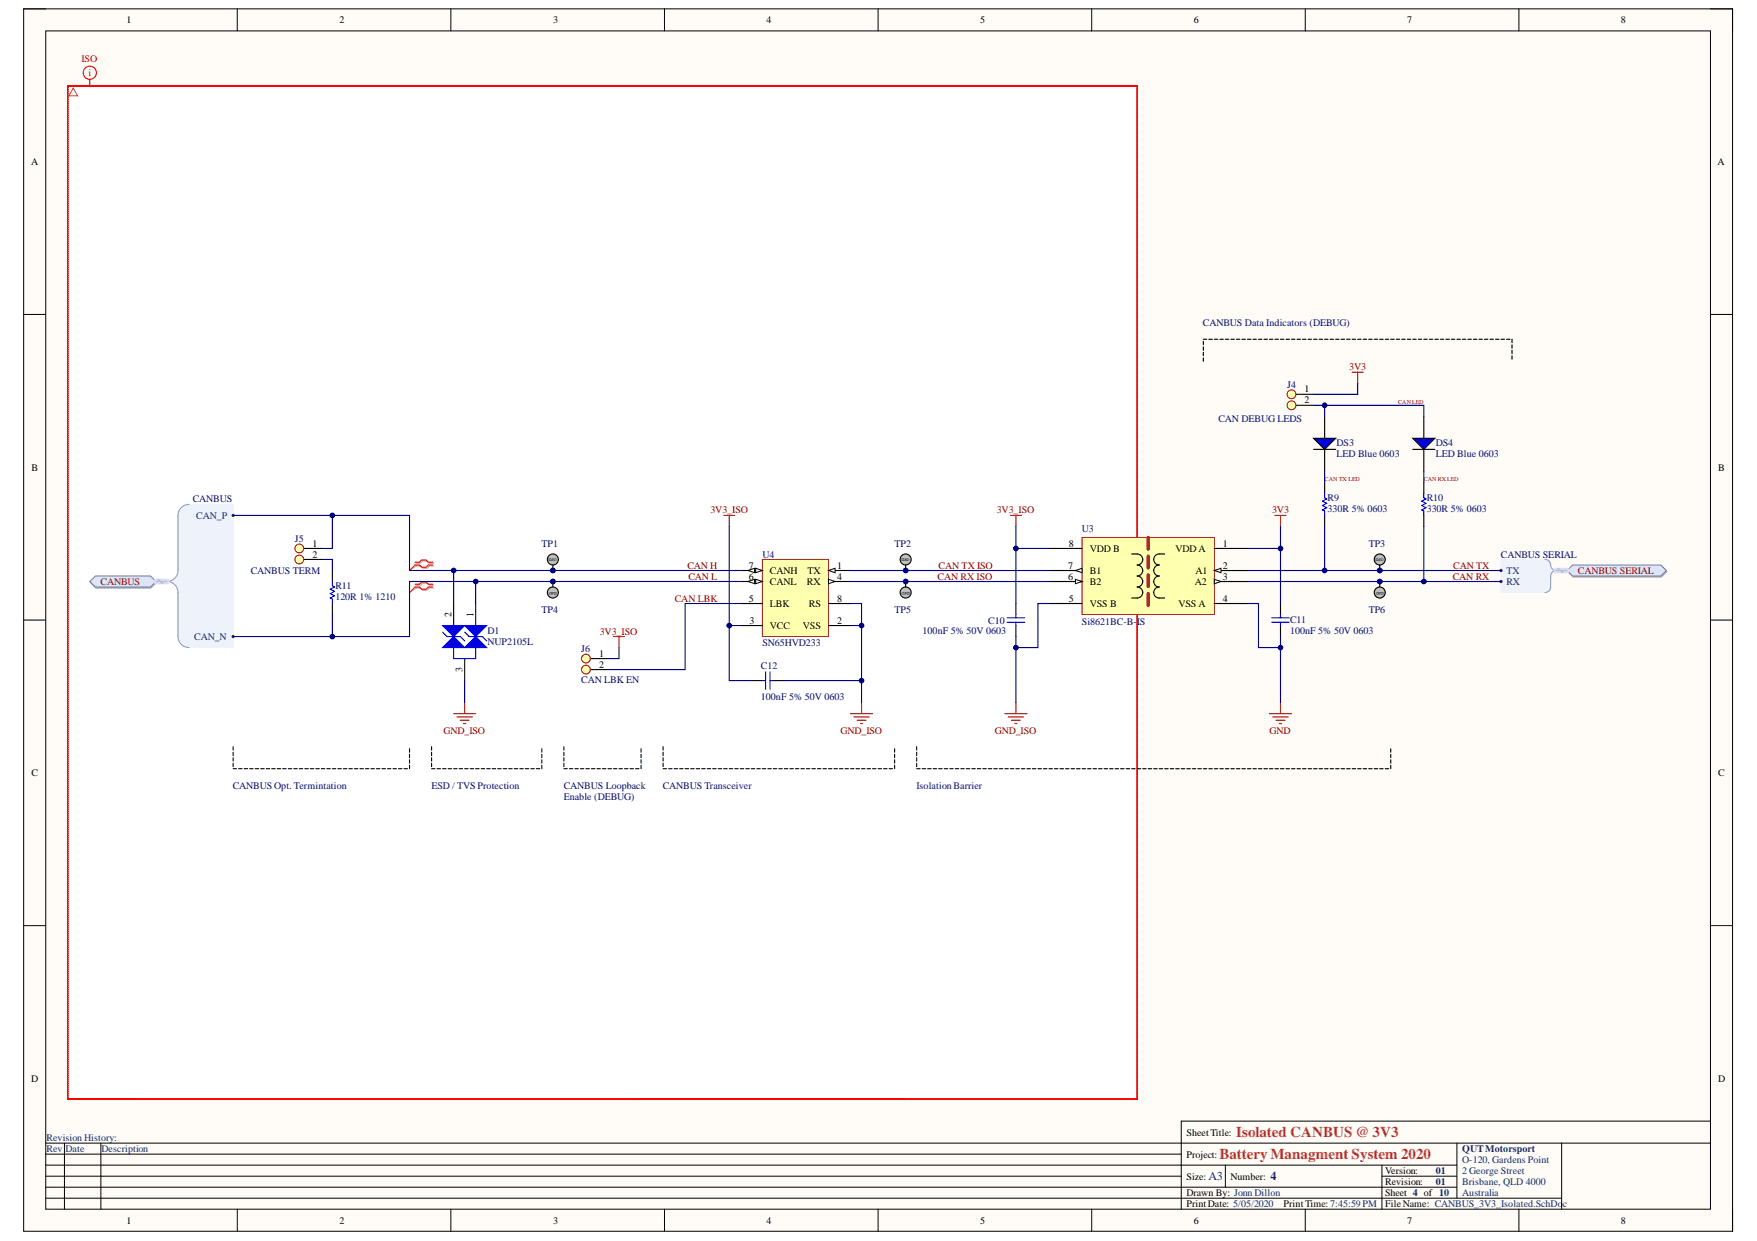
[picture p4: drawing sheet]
<svg xmlns="http://www.w3.org/2000/svg" width="297mm" height="210mm" viewBox="0 0 297 210" stroke-linecap="round" stroke-linejoin="round" font-family="sans-serif">
<defs><g id="words">
<g font-size="2.5" fill="#cc4125">
<text x="206.2" y="196">Battery Managment System 2020</text>
<text x="209" y="192.3">Isolated CANBUS @ 3V3</text>
</g>
<g font-size="2" fill="#073763">
<text x="204.3" y="199.6">A3</text>
<text x="214.8" y="199.6">4</text>
</g>
<g font-size="1.7">
<text x="21.4" y="3.9">1</text>
<text x="57.4" y="3.9">2</text>
<text x="93.5" y="3.9">3</text>
<text x="129.6" y="3.9">4</text>
<text x="165.7" y="3.9">5</text>
<text x="201.9" y="3.9">6</text>
<text x="237.9" y="3.9">7</text>
<text x="274" y="3.9">8</text>
<text x="5.2" y="27.9">A</text>
<text x="290.4" y="27.9">A</text>
<text x="220.6" y="66.3">1</text>
<text x="220.6" y="68.2">2</text>
<text x="5.3" y="79.6">B</text>
<text x="290.5" y="79.6">B</text>
<text x="52.8" y="92.4">1</text>
<text x="52.8" y="94.3">2</text>
<text x="180.7" y="92.4">8</text>
<text x="184.2" y="93.4">VDD B</text>
<text x="198.7" y="93.4">VDD A</text>
<text x="206.8" y="92.4">1</text>
<text x="126.6" y="96.2">7</text>
<text x="126.6" y="98">6</text>
<text x="126.6" y="101.7">5</text>
<text x="130.2" y="97.1">CANH</text>
<text x="130.2" y="99">CANL</text>
<text x="136.4" y="99">RX</text>
<text x="136.5" y="97.1">TX</text>
<text x="141.5" y="96.2">1</text>
<text x="141.5" y="98">4</text>
<text x="141.5" y="101.7">8</text>
<text x="180.6" y="98">6</text>
<text x="180.6" y="96.2">7</text>
<text x="180.7" y="101.7">5</text>
<text x="184.2" y="99">B2</text>
<text x="184.2" y="97.1">B1</text>
<text x="202" y="99">A2</text>
<text x="202.1" y="97.1">A1</text>
<text x="206.8" y="96.2">2</text>
<text x="206.8" y="98">3</text>
<text x="206.8" y="101.7">4</text>
<text x="76.3" y="104.3" transform="rotate(-90 76.3 104.3)">2</text>
<text x="80.1" y="104.3" transform="rotate(-90 80.1 104.3)">1</text>
<text x="126.7" y="105.5">3</text>
<text x="130.2" y="106.4">VCC</text>
<text x="130.2" y="102.7">LBK</text>
<text x="135.8" y="106.4">VSS</text>
<text x="136.8" y="102.7">RS</text>
<text x="141.5" y="105.5">2</text>
<text x="184.2" y="102.7">VSS B</text>
<text x="199.2" y="102.7">VSS A</text>
<text x="78.2" y="113.6" transform="rotate(-90 78.2 113.6)">3</text>
<text x="101.3" y="111">1</text>
<text x="101.3" y="112.9">2</text>
<text x="5.3" y="131.3">C</text>
<text x="290.5" y="131.3">C</text>
<text x="5.2" y="182.9">D</text>
<text x="290.5" y="182.9">D</text>
<text x="200.6" y="195.8">Project:</text>
<text x="200.6" y="192.1">SheetTitle:</text>
<text x="200.6" y="199.5">Size:</text>
<text x="200.6" y="202.3">Drawn By: Jonn Dillon</text>
<text x="208" y="199.5">Number:</text>
<text x="234.2" y="200.4">Revision:</text>
<text x="234.2" y="202.3">Sheet 4 of 10</text>
<text x="234.2" y="198.6">Version:</text>
<text x="21.4" y="207">1</text>
<text x="57.4" y="207">2</text>
<text x="93.5" y="207">3</text>
<text x="129.6" y="207">4</text>
<text x="165.7" y="207">5</text>
<text x="200.6" y="204.2">PrintDate: 5/05/2020</text>
<text x="201.9" y="207">6</text>
<text x="217" y="204.2">PrintTime: 7:45:59 PM</text>
<text x="234.2" y="204.2">FileName: CANBUS_3V3_Isolated.SchDoc</text>
<text x="237.9" y="207">7</text>
<text x="274" y="207">8</text>
</g>
<g font-size="1.7" fill="#f00">
<text x="13.8" y="10.5">ISO</text>
<text x="15" y="12.9">i</text>
</g>
<g font-size="1.7" fill="#000080">
<text x="203.4" y="55.1">CANBUS Data Indicators (DEBUG)</text>
<text x="217.6" y="65.5">J4</text>
<text x="206" y="71.4">CAN DEBUG LEDS</text>
<text x="226" y="75.4">DS3</text>
<text x="226" y="77.3">LED Blue 0603</text>
<text x="242.7" y="75.4">DS4</text>
<text x="242.7" y="77.3">LED Blue 0603</text>
<text x="32.6" y="84.9">CANBUS</text>
<text x="182.9" y="90">U3</text>
<text x="224.4" y="84.7">R9</text>
<text x="224.4" y="86.6">330R 5% 0603</text>
<text x="241.2" y="84.7">R10</text>
<text x="241.2" y="86.6">330R 5% 0603</text>
<text x="49.8" y="91.7">J5</text>
<text x="91.6" y="92.4">TP1</text>
<text x="128.9" y="94.3">U4</text>
<text x="151.2" y="92.4">TP2</text>
<text x="231.4" y="92.4">TP3</text>
<text x="253.7" y="94.3">CANBUS SERIAL</text>
<text x="42.4" y="97.1">CANBUS TERM</text>
<text x="56.7" y="99.6">R11</text>
<text x="56.7" y="101.5">120R 1% 1210</text>
<text x="82.4" y="107.2">D1</text>
<text x="91.6" y="103.6">TP4</text>
<text x="151.2" y="103.6">TP5</text>
<text x="156" y="107.2">100nF 5% 50V 0603</text>
<text x="167.1" y="105.5">C10</text>
<text x="182.9" y="105.6">Si8621BC-B-I</text>
<text x="192.7" y="105.6">S</text>
<text x="218.1" y="105.3">C11</text>
<text x="218.1" y="107.2">100nF 5% 50V 0603</text>
<text x="231.4" y="103.6">TP6</text>
<text x="82.4" y="109">NUP2105L</text>
<text x="98.3" y="110.3">J6</text>
<text x="128.6" y="113.1">C12</text>
<text x="128.9" y="109.2">SN65HVD233</text>
<text x="98.3" y="115.5">CAN LBK EN</text>
<text x="128.6" y="118.3">100nF 5% 50V 0603</text>
<text x="39.4" y="133.4">CANBUS Opt. Termintation</text>
<text x="73" y="133.4">ESD / TVS Protection</text>
<text x="95.3" y="133.4">CANBUS Loopback</text>
<text x="95.3" y="135.2">Enable (DEBUG)</text>
<text x="112.1" y="133.4">CANBUS Transceiver</text>
<text x="155" y="133.4">Isolation Barrier</text>
</g>
<g font-size="1.7" fill="#800000">
<text x="228.1" y="62.6">3V3</text>
<text x="120.1" y="86.8">3V3_ISO</text>
<text x="168.5" y="86.8">3V3_ISO</text>
<text x="215.1" y="86.8">3V3</text>
<text x="17" y="99">CANBUS</text>
<text x="114.1" y="101.7">CAN LBK</text>
<text x="116.2" y="96.2">CAN H</text>
<text x="116.4" y="98">CAN L</text>
<text x="158.5" y="98">CAN RX ISO</text>
<text x="158.7" y="96.2">CAN TX ISO</text>
<text x="245.6" y="98">CAN RX</text>
<text x="245.7" y="96.2">CAN TX</text>
<text x="266.8" y="97.1">CANBUS SERIAL</text>
<text x="101.4" y="107.3">3V3_ISO</text>
<text x="75" y="124.1">GND_ISO</text>
<text x="142.1" y="124.1">GND_ISO</text>
<text x="168.2" y="124.1">GND_ISO</text>
<text x="214.6" y="124.1">GND</text>
</g>
<g font-size="1.7" fill="#003a70">
<text x="33.2" y="87.8">CAN_P</text>
<text x="254.7" y="99">RX</text>
<text x="254.7" y="97.1">TX</text>
<text x="32.8" y="108.3">CAN_N</text>
</g>
<g font-size="1.7" fill="#073763">
<text x="7.9" y="194.9">Rev</text>
<text x="7.9" y="193">Revision History:</text>
<text x="11.1" y="194.9">Date</text>
<text x="17.2" y="194.9">Description</text>
<text x="247.2" y="194.9">QUTMotorsport</text>
<text x="247.2" y="196.7">O-120, Gardens Point</text>
<text x="242.7" y="200.4">01</text>
<text x="242.7" y="198.6">01</text>
<text x="247.2" y="198.6">2 George Street</text>
<text x="247.2" y="200.4">Brisbane, QLD 4000</text>
<text x="247.2" y="202.3">Australia</text>
</g>
<g font-size="1" fill="#800000">
<text x="236.4" y="68.3">CAN LED</text>
<text x="223.9" y="81.4">CAN TX LED</text>
<text x="240.7" y="81.4">CAN RX LED</text>
</g>
<g font-size=".7">
<text x="92.7" y="94.9">SMD</text>
<text x="152.3" y="94.9">SMD</text>
<text x="232.5" y="94.9">SMD</text>
<text x="94.2" y="100" transform="rotate(-180 94.2 100)">SMD</text>
<text x="153.9" y="100" transform="rotate(-180 153.9 100)">SMD</text>
<text x="234" y="100" transform="rotate(-180 234 100)">SMD</text>
</g>
</g></defs>
<path d="M4 1.5h288.9v206.8h-288.9z" fill-rule="evenodd" fill="#fffcf8"/>
<path d="M4 1.5h288.9v206.8h-288.9z" fill="none" stroke="#000" stroke-width=".17"/>
<path d="M7.7 5.2h281.5v199.3h-281.5z" fill-rule="evenodd" fill="#fffcf8"/>
<g fill="none" stroke="#000" stroke-width=".17">
<path d="M4 1.5h3.7M7.7 5.2h281.5v199.3h-281.5zM40.1 1.5v3.7M76.2 1.5v3.7M112.3 1.5v3.7M148.4 1.5v3.7M184.6 1.5v3.7M220.7 1.5v3.7M256.8 1.5v3.7M289.2 1.5h3.7v3.7M4 53.2h3.7M289.2 53.2h3.7"/>
<path d="M4 104.9h3.7M289.2 104.9h3.7M4 156.6h3.7M289.2 156.6h3.7M40.1 204.5v3.8M76.2 204.5v3.8M112.3 204.5v3.8M148.4 204.5v3.8M184.6 204.5v3.8M220.7 204.5v3.8M256.8 204.5v3.8M292.9 204.5v3.8"/>
</g>
<path d="M11.5 14.5h180.8v171.4h-180.8z" fill-rule="evenodd" fill="#fff"/>
<g fill="none" stroke="#000" stroke-width=".17">
<path d="M7.7 193.3h281.5M7.7 197.1h238.6M7.7 195.2h192M7.7 198.9h192M10.9 193.3v11.2M17.1 193.3v11.2M207.2 197.1v3.7M233.6 197.1v7.4M233.6 198.9h12.7M246.3 193.3v9.4M264 193.3v11.2M289.2 189.6h-89.5v14.9"/>
<path d="M7.7 202.7h256.3M7.7 200.8h238.6"/>
</g>
<path d="M127 115.1h1.9M130.7 115.1h1.9M171.7 102.1v1.8M171.7 105.8v1.9M216.5 102.1v1.8M216.5 105.8v1.9" fill="none" stroke="#000" stroke-width=".19"/>
<path d="M128.9 115.1h.5M129.4 113.6v3M130.2 113.6v3M130.2 115.1h.5M170.3 105.3h2.9M170.3 104.5h2.9M171.7 103.9v.6M171.7 105.2v.6M215 105.3h3M215 104.5h3M216.5 103.9v.6M216.5 105.3v.5" fill="none" stroke="#00f" stroke-width=".19"/>
<path d="M192 185.9h.3zM191.7 185.9h.2zM191.3 185.9h.3zM191 185.9h.2zM190.6 185.9h.3zM190.3 185.9h.3zM190 185.9h.2zM189.6 185.9h.3zM189.3 185.9h.2zM189 185.9h.2zM188.6 185.9h.3zM188.3 185.9h.2zM187.9 185.9h.3zM187.6 185.9h.3zM187.3 185.9h.2zM186.9 185.9h.3zM186.6 185.9h.2zM186.2 185.9h.3zM185.9 185.9h.3zM185.6 185.9h.2zM185.2 185.9h.3zM184.9 185.9h.2zM184.6 185.9h.2zM184.2 185.9h.3zM183.9 185.9h.2zM183.5 185.9h.3zM183.2 185.9h.3zM182.9 185.9h.2zM182.5 185.9h.3zM182.2 185.9h.2zM181.8 185.9h.3zM181.5 185.9h.3zM181.2 185.9h.2zM180.8 185.9h.3zM180.5 185.9h.2zM180.2 185.9h.2zM179.8 185.9h.3zM179.5 185.9h.2zM179.1 185.9h.3zM178.8 185.9h.3zM178.5 185.9h.2zM178.1 185.9h.3zM177.8 185.9h.2zM177.4 185.9h.3zM177.1 185.9h.3zM176.8 185.9h.2zM176.4 185.9h.3zM176.1 185.9h.2zM175.8 185.9h.2zM175.4 185.9h.3zM175.1 185.9h.2zM174.7 185.9h.3zM174.4 185.9h.3zM174.1 185.9h.2zM173.7 185.9h.3zM173.4 185.9h.2zM173 185.9h.3zM172.7 185.9h.3zM172.4 185.9h.2zM172 185.9h.3zM171.7 185.9h.2zM171.4 185.9h.2zM171 185.9h.3zM170.7 185.9h.2zM170.3 185.9h.3zM170 185.9h.3zM169.7 185.9h.2zM169.3 185.9h.3zM169 185.9h.2zM168.6 185.9h.3zM168.3 185.9h.3zM168 185.9h.2zM167.6 185.9h.3zM167.3 185.9h.2zM166.9 185.9h.3zM166.6 185.9h.3zM166.3 185.9h.2zM165.9 185.9h.3zM165.6 185.9h.2zM165.3 185.9h.2zM164.9 185.9h.3zM164.6 185.9h.2zM164.2 185.9h.3zM163.9 185.9h.3zM163.6 185.9h.2zM163.2 185.9h.3zM162.9 185.9h.2zM162.5 185.9h.3zM162.2 185.9h.3zM161.9 185.9h.2zM161.5 185.9h.3zM161.2 185.9h.2zM160.9 185.9h.2zM160.5 185.9h.3zM160.2 185.9h.2zM159.8 185.9h.3zM159.5 185.9h.3zM159.2 185.9h.2zM158.8 185.9h.3zM158.5 185.9h.2zM158.1 185.9h.3zM157.8 185.9h.3zM157.5 185.9h.2zM157.1 185.9h.3zM156.8 185.9h.2zM156.5 185.9h.2zM156.1 185.9h.3zM155.8 185.9h.2zM155.4 185.9h.3zM155.1 185.9h.3zM154.8 185.9h.2zM154.4 185.9h.3zM154.1 185.9h.2zM153.7 185.9h.3zM153.4 185.9h.3zM153.1 185.9h.2zM152.7 185.9h.3zM152.4 185.9h.2zM152.1 185.9h.2zM151.7 185.9h.3zM151.4 185.9h.2zM151 185.9h.3zM150.7 185.9h.3zM150.4 185.9h.2zM150 185.9h.3zM149.7 185.9h.2zM149.3 185.9h.3zM149 185.9h.3zM148.7 185.9h.2zM148.3 185.9h.3zM148 185.9h.2zM147.7 185.9h.2zM147.3 185.9h.3zM147 185.9h.2zM146.6 185.9h.3zM146.3 185.9h.3zM146 185.9h.2zM145.6 185.9h.3zM145.3 185.9h.2zM144.9 185.9h.3zM144.6 185.9h.3zM144.3 185.9h.2zM143.9 185.9h.3zM143.6 185.9h.2zM143.3 185.9h.2zM142.9 185.9h.3zM142.6 185.9h.2zM142.2 185.9h.3zM141.9 185.9h.3zM141.6 185.9h.2zM141.2 185.9h.3zM140.9 185.9h.2zM140.5 185.9h.3zM140.2 185.9h.3zM139.9 185.9h.2zM139.5 185.9h.3zM139.2 185.9h.2zM138.9 185.9h.2zM138.5 185.9h.3zM138.2 185.9h.2zM137.8 185.9h.3zM137.5 185.9h.3zM137.2 185.9h.2zM136.8 185.9h.3zM136.5 185.9h.2zM136.1 185.9h.3zM135.8 185.9h.3zM135.5 185.9h.2zM135.1 185.9h.3zM134.8 185.9h.2zM134.5 185.9h.2zM134.1 185.9h.3zM133.8 185.9h.2zM133.4 185.9h.3zM133.1 185.9h.3zM132.8 185.9h.2zM132.4 185.9h.3zM132.1 185.9h.2zM131.7 185.9h.3zM131.4 185.9h.3zM131.1 185.9h.2zM130.7 185.9h.3zM130.4 185.9h.2zM130 185.9h.3zM129.7 185.9h.3zM129.4 185.9h.2zM129 185.9h.3zM128.7 185.9h.2zM128.4 185.9h.2zM128 185.9h.3zM127.7 185.9h.2zM127.3 185.9h.3zM127 185.9h.3zM126.7 185.9h.2zM126.3 185.9h.3zM126 185.9h.2zM125.6 185.9h.3zM125.3 185.9h.3zM125 185.9h.2zM124.6 185.9h.3zM124.3 185.9h.2zM124 185.9h.2zM123.6 185.9h.3zM123.3 185.9h.2zM122.9 185.9h.3zM122.6 185.9h.3zM122.3 185.9h.2zM121.9 185.9h.3zM121.6 185.9h.2zM121.2 185.9h.3zM120.9 185.9h.3zM120.6 185.9h.2zM120.2 185.9h.3zM119.9 185.9h.2zM119.6 185.9h.2zM119.2 185.9h.3zM118.9 185.9h.2zM118.5 185.9h.3zM118.2 185.9h.3zM117.9 185.9h.2zM117.5 185.9h.3zM117.2 185.9h.2zM116.8 185.9h.3zM116.5 185.9h.3zM116.2 185.9h.2zM115.8 185.9h.3zM115.5 185.9h.2zM115.2 185.9h.2zM114.8 185.9h.3zM114.5 185.9h.2zM114.1 185.9h.3zM113.8 185.9h.3zM113.5 185.9h.2zM113.1 185.9h.3zM112.8 185.9h.2zM112.4 185.9h.3zM112.1 185.9h.3zM111.8 185.9h.2zM111.4 185.9h.3zM111.1 185.9h.2zM110.8 185.9h.2zM110.4 185.9h.3zM110.1 185.9h.2zM109.7 185.9h.3zM109.4 185.9h.3zM109.1 185.9h.2zM108.7 185.9h.3zM108.4 185.9h.2zM108 185.9h.3zM107.7 185.9h.3zM107.4 185.9h.2zM107 185.9h.3zM106.7 185.9h.2zM106.4 185.9h.2zM106 185.9h.3zM105.7 185.9h.2zM105.3 185.9h.3zM105 185.9h.3zM104.7 185.9h.2zM104.3 185.9h.3zM104 185.9h.2zM103.6 185.9h.3zM103.3 185.9h.3zM103 185.9h.2zM102.6 185.9h.3zM102.3 185.9h.2zM102 185.9h.2zM101.6 185.9h.3zM101.3 185.9h.2zM100.9 185.9h.3zM100.6 185.9h.3zM100.3 185.9h.2zM99.9 185.9h.3zM99.6 185.9h.2zM99.2 185.9h.3zM98.9 185.9h.3zM98.6 185.9h.2zM98.2 185.9h.3zM97.9 185.9h.2zM97.6 185.9h.2zM97.2 185.9h.3zM96.9 185.9h.2zM96.5 185.9h.3zM96.2 185.9h.3zM95.9 185.9h.2zM95.5 185.9h.3zM95.2 185.9h.2zM94.8 185.9h.3zM94.5 185.9h.3zM94.2 185.9h.2zM93.8 185.9h.3zM93.5 185.9h.2zM93.1 185.9h.3zM92.8 185.9h.3zM92.5 185.9h.2zM92.1 185.9h.3zM91.8 185.9h.2zM91.5 185.9h.2zM91.1 185.9h.3zM90.8 185.9h.2zM90.4 185.9h.3zM90.1 185.9h.3zM89.8 185.9h.2zM89.4 185.9h.3zM89.1 185.9h.2zM88.7 185.9h.3zM88.4 185.9h.3zM88.1 185.9h.2zM87.7 185.9h.3zM87.4 185.9h.2zM87.1 185.9h.2zM86.7 185.9h.3zM86.4 185.9h.2zM86 185.9h.3zM85.7 185.9h.3zM85.4 185.9h.2zM85 185.9h.3zM84.7 185.9h.2zM84.3 185.9h.3zM84 185.9h.3zM83.7 185.9h.2zM83.3 185.9h.3zM83 185.9h.2zM82.7 185.9h.2zM82.3 185.9h.3zM82 185.9h.2zM81.6 185.9h.3zM81.3 185.9h.3zM81 185.9h.2zM80.6 185.9h.3zM80.3 185.9h.2zM79.9 185.9h.3zM79.6 185.9h.3zM79.3 185.9h.2zM78.9 185.9h.3zM78.6 185.9h.2zM78.3 185.9h.2zM77.9 185.9h.3zM77.6 185.9h.2zM77.2 185.9h.3zM76.9 185.9h.3zM76.6 185.9h.2zM76.2 185.9h.3zM75.9 185.9h.2zM75.5 185.9h.3zM75.2 185.9h.3zM74.9 185.9h.2zM74.5 185.9h.3zM74.2 185.9h.2zM73.9 185.9h.2zM73.5 185.9h.3zM73.2 185.9h.2zM72.8 185.9h.3zM72.5 185.9h.3zM72.2 185.9h.2zM71.8 185.9h.3zM71.5 185.9h.2zM71.1 185.9h.3zM70.8 185.9h.3zM70.5 185.9h.2zM70.1 185.9h.3zM69.8 185.9h.2zM69.5 185.9h.2zM69.1 185.9h.3zM68.8 185.9h.2zM68.4 185.9h.3zM68.1 185.9h.3zM67.8 185.9h.2zM67.4 185.9h.3zM67.1 185.9h.2zM66.7 185.9h.3zM66.4 185.9h.3zM66.1 185.9h.2zM65.7 185.9h.3zM65.4 185.9h.2zM65 185.9h.3zM64.7 185.9h.3zM64.4 185.9h.2zM64 185.9h.3zM63.7 185.9h.2zM63.3 185.9h.3zM63 185.9h.3zM62.7 185.9h.2zM62.3 185.9h.3zM62 185.9h.2zM61.7 185.9h.2zM61.3 185.9h.3zM61 185.9h.2zM60.6 185.9h.3zM60.3 185.9h.3zM60 185.9h.2zM59.6 185.9h.3zM59.3 185.9h.2zM58.9 185.9h.3zM58.6 185.9h.3zM58.3 185.9h.2zM57.9 185.9h.3zM57.6 185.9h.2zM57.3 185.9h.2zM56.9 185.9h.3zM56.6 185.9h.2zM56.2 185.9h.3zM55.9 185.9h.3zM55.6 185.9h.2zM55.2 185.9h.3zM54.9 185.9h.2zM54.5 185.9h.3zM54.2 185.9h.3zM53.9 185.9h.2zM53.5 185.9h.3zM53.2 185.9h.2zM52.9 185.9h.2zM52.5 185.9h.3zM52.2 185.9h.2zM51.8 185.9h.3zM51.5 185.9h.3zM51.2 185.9h.2zM50.8 185.9h.3zM50.5 185.9h.2zM50.1 185.9h.3zM49.8 185.9h.3zM49.5 185.9h.2zM49.1 185.9h.3zM48.8 185.9h.2zM48.5 185.9h.2zM48.1 185.9h.3zM47.8 185.9h.2zM47.4 185.9h.3zM47.1 185.9h.3zM46.8 185.9h.2zM46.4 185.9h.3zM46.1 185.9h.2zM45.7 185.9h.3zM45.4 185.9h.3zM45.1 185.9h.2zM44.7 185.9h.3zM44.4 185.9h.2zM44.1 185.9h.2zM43.7 185.9h.3zM43.4 185.9h.2zM43 185.9h.3zM42.7 185.9h.3zM42.4 185.9h.2zM42 185.9h.3zM41.7 185.9h.2zM41.3 185.9h.3zM41 185.9h.3zM40.7 185.9h.2zM40.3 185.9h.3zM40 185.9h.2zM39.7 185.9h.2zM39.3 185.9h.3zM39 185.9h.2zM38.6 185.9h.3zM38.3 185.9h.3zM38 185.9h.2zM37.6 185.9h.3zM37.3 185.9h.2zM36.9 185.9h.3zM36.6 185.9h.3zM36.3 185.9h.2zM35.9 185.9h.3zM35.6 185.9h.2zM35.2 185.9h.3zM34.9 185.9h.3zM34.6 185.9h.2zM34.2 185.9h.3zM33.9 185.9h.2zM33.6 185.9h.2zM33.2 185.9h.3zM32.9 185.9h.2zM32.5 185.9h.3zM32.2 185.9h.3zM31.9 185.9h.2zM31.5 185.9h.3zM31.2 185.9h.2zM30.8 185.9h.3zM30.5 185.9h.3zM30.2 185.9h.2zM29.8 185.9h.3zM29.5 185.9h.2zM29.2 185.9h.2zM28.8 185.9h.3zM28.5 185.9h.2zM28.1 185.9h.3zM27.8 185.9h.3zM27.5 185.9h.2zM27.1 185.9h.3zM26.8 185.9h.2zM26.4 185.9h.3zM26.1 185.9h.3zM25.8 185.9h.2zM25.4 185.9h.3zM25.1 185.9h.2zM24.8 185.9h.2zM24.4 185.9h.3zM24.1 185.9h.2zM23.7 185.9h.3zM23.4 185.9h.3zM23.1 185.9h.2zM22.7 185.9h.3zM22.4 185.9h.2zM22 185.9h.3zM21.7 185.9h.3zM21.4 185.9h.2zM21 185.9h.3zM20.7 185.9h.2zM20.4 185.9h.2zM20 185.9h.3zM19.7 185.9h.2zM19.3 185.9h.3zM19 185.9h.3zM18.7 185.9h.2zM18.3 185.9h.3zM18 185.9h.2zM17.6 185.9h.3zM17.3 185.9h.3zM17 185.9h.2zM16.6 185.9h.3zM16.3 185.9h.2zM16 185.9h.2zM15.6 185.9h.3zM15.3 185.9h.2zM14.9 185.9h.3zM14.6 185.9h.3zM14.3 185.9h.2zM13.9 185.9h.3zM13.6 185.9h.2zM13.2 185.9h.3zM12.9 185.9h.3zM12.6 185.9h.2zM12.2 185.9h.3zM11.9 185.9h.2zM11.6 185.9h.2zM11.4 185.7l.1 .2zM11.4 185.3l.1 .3zM11.4 185l.1 .2zM11.4 184.6l.1 .3zM11.4 184.3l.1 .3zM11.4 184l.1 .2zM11.4 183.6l.1 .3zM11.4 183.3l.1 .2zM11.4 183l.1 .2zM11.4 182.6l.1 .3zM11.4 182.3l.1 .2zM11.4 181.9l.1 .3zM11.4 181.6l.1 .3zM11.4 181.3l.1 .2zM11.4 180.9l.1 .3zM11.4 180.6l.1 .2zM11.4 180.2l.1 .3zM11.4 179.9l.1 .3zM11.4 179.6l.1 .2zM11.4 179.2l.1 .3zM11.4 178.9l.1 .3zM11.4 178.6l.1 .2zM11.4 178.2l.1 .3zM11.4 177.9l.1 .2zM11.4 177.5l.1 .3zM11.4 177.2l.1 .3zM11.4 176.9l.1 .2zM11.4 176.5l.1 .3zM11.4 176.2l.1 .2zM11.4 175.9l.1 .2zM11.4 175.5l.1 .3zM11.4 175.2l.1 .2zM11.4 174.8l.1 .3zM11.4 174.5l.1 .3zM11.4 174.2l.1 .2zM11.4 173.8l.1 .3zM11.4 173.5l.1 .2zM11.4 173.1l.1 .3zM11.4 172.8l.1 .3zM11.4 172.5l.1 .2zM11.4 172.1l.1 .3zM11.4 171.8l.1 .2zM11.4 171.5l.1 .2zM11.4 171.1l.1 .3zM11.4 170.8l.1 .2zM11.4 170.4l.1 .3zM11.4 170.1l.1 .3zM11.4 169.8l.1 .2zM11.4 169.4l.1 .3zM11.4 169.1l.1 .2zM11.4 168.7l.1 .3zM11.4 168.4l.1 .3zM11.4 168.1l.1 .2zM11.4 167.7l.1 .3zM11.4 167.4l.1 .2zM11.4 167.1l.1 .2zM11.4 166.7l.1 .3zM11.4 166.4l.1 .2zM11.4 166l.1 .3zM11.4 165.7l.1 .3zM11.4 165.4l.1 .2zM11.4 165l.1 .3zM11.4 164.7l.1 .2zM11.4 164.3l.1 .3zM11.4 164l.1 .3zM11.4 163.7l.1 .2zM11.4 163.3l.1 .3zM11.4 163l.1 .3zM11.4 162.7l.1 .2zM11.4 162.3l.1 .3zM11.4 162l.1 .2zM11.4 161.6l.1 .3zM11.4 161.3l.1 .3zM11.4 161l.1 .2zM11.4 160.6l.1 .3zM11.4 160.3l.1 .2zM11.4 160l.1 .2zM11.4 159.6l.1 .3zM11.4 159.3l.1 .2zM11.4 158.9l.1 .3zM11.4 158.6l.1 .3zM11.4 158.3l.1 .2zM11.4 157.9l.1 .3zM11.4 157.6l.1 .2zM11.4 157.2l.1 .3zM11.4 156.9l.1 .3zM11.4 156.6l.1 .2zM11.4 156.2l.1 .3zM11.4 155.9l.1 .2zM11.4 155.6l.1 .2zM11.4 155.2l.1 .3zM11.4 154.9l.1 .2zM11.4 154.5l.1 .3zM11.4 154.2l.1 .3zM11.4 153.9l.1 .2zM11.4 153.5l.1 .3zM11.4 153.2l.1 .2zM11.4 152.8l.1 .3zM11.4 152.5l.1 .3zM11.4 152.2l.1 .2zM11.4 151.8l.1 .3zM11.4 151.5l.1 .2zM11.4 151.2l.1 .2zM11.4 150.8l.1 .3zM11.4 150.5l.1 .2zM11.4 150.1l.1 .3zM11.4 149.8l.1 .3zM11.4 149.5l.1 .2zM11.4 149.1l.1 .3zM11.4 148.8l.1 .2zM11.4 148.4l.1 .3zM11.4 148.1l.1 .3zM11.4 147.8l.1 .2zM11.4 147.4l.1 .3zM11.4 147.1l.1 .2zM11.4 146.8l.1 .2zM11.4 146.4l.1 .3zM11.4 146.1l.1 .2zM11.4 145.7l.1 .3zM11.4 145.4l.1 .3zM11.4 145.1l.1 .2zM11.4 144.7l.1 .3zM11.4 144.4l.1 .2zM11.4 144.1l.1 .2zM11.4 143.7l.1 .3zM11.4 143.4l.1 .2zM11.4 143l.1 .3zM11.4 142.7l.1 .3zM11.4 142.4l.1 .2zM11.4 142l.1 .3zM11.4 141.7l.1 .2zM11.4 141.3l.1 .3zM11.4 141l.1 .3zM11.4 140.7l.1 .2zM11.4 140.3l.1 .3zM11.4 140l.1 .2zM11.4 139.7l.1 .2zM11.4 139.3l.1 .3zM11.4 139l.1 .2zM11.4 138.6l.1 .3zM11.4 138.3l.1 .3zM11.4 138l.1 .2zM11.4 137.6l.1 .3zM11.4 137.3l.1 .2zM11.4 136.9l.1 .3zM11.4 136.6l.1 .3zM11.4 136.3l.1 .2zM11.4 135.9l.1 .3zM11.4 135.6l.1 .2zM11.4 135.3l.1 .2zM11.4 134.9l.1 .3zM11.4 134.6l.1 .2zM11.4 134.2l.1 .3zM11.4 133.9l.1 .3zM11.4 133.6l.1 .2zM11.4 133.2l.1 .3zM11.4 132.9l.1 .2zM11.4 132.5l.1 .3zM11.4 132.2l.1 .3zM11.4 131.9l.1 .2zM11.4 131.5l.1 .3zM11.4 131.2l.1 .2zM11.4 130.9l.1 .2zM11.4 130.5l.1 .3zM11.4 130.2l.1 .2zM11.4 129.8l.1 .3zM11.4 129.5l.1 .3zM11.4 129.2l.1 .2zM11.4 128.8l.1 .3zM11.4 128.5l.1 .2zM11.4 128.2l.1 .2zM11.4 127.8l.1 .3zM11.4 127.5l.1 .2zM11.4 127.1l.1 .3zM11.4 126.8l.1 .3zM11.4 126.5l.1 .2zM11.4 126.1l.1 .3zM11.4 125.8l.1 .2zM11.4 125.4l.1 .3zM11.4 125.1l.1 .3zM11.4 124.8l.1 .2zM11.4 124.4l.1 .3zM11.4 124.1l.1 .2zM11.4 123.8l.1 .2zM11.4 123.4l.1 .3zM11.4 123.1l.1 .2zM11.4 122.7l.1 .3zM11.4 122.4l.1 .3zM11.4 122.1l.1 .2zM11.4 121.7l.1 .3zM11.4 121.4l.1 .2zM11.4 121l.1 .3zM11.4 120.7l.1 .3zM11.4 120.4l.1 .2zM11.4 120l.1 .3zM11.4 119.7l.1 .2zM11.4 119.4l.1 .2zM11.4 119l.1 .3zM11.4 118.7l.1 .2zM11.4 118.3l.1 .3zM11.4 118l.1 .3zM11.4 117.7l.1 .2zM11.4 117.3l.1 .3zM11.4 117l.1 .2zM11.4 116.6l.1 .3zM11.4 116.3l.1 .3zM11.4 116l.1 .2zM11.4 115.6l.1 .3zM11.4 115.3l.1 .2zM11.4 115l.1 .2zM11.4 114.6l.1 .3zM11.4 114.3l.1 .2zM11.4 113.9l.1 .3zM11.4 113.6l.1 .3zM11.4 113.3l.1 .2zM11.4 112.9l.1 .3zM11.4 112.6l.1 .2zM11.4 112.3l.1 .2zM11.4 111.9l.1 .3zM11.4 111.6l.1 .2zM11.4 111.2l.1 .3zM11.4 110.9l.1 .3zM11.4 110.6l.1 .2zM11.4 110.2l.1 .3zM11.4 109.9l.1 .2zM11.4 109.5l.1 .3zM11.4 109.2l.1 .3zM11.4 108.9l.1 .2zM11.4 108.5l.1 .3zM11.4 108.2l.1 .2zM11.4 107.9l.1 .2zM11.4 107.5l.1 .3zM11.4 107.2l.1 .2zM11.4 106.8l.1 .3zM11.4 106.5l.1 .3zM11.4 106.2l.1 .2zM11.4 105.8l.1 .3zM11.4 105.5l.1 .2zM11.4 105.1l.1 .3zM11.4 104.8l.1 .3zM11.4 104.5l.1 .2zM11.4 104.1l.1 .3zM11.4 103.8l.1 .2zM11.4 103.5l.1 .2zM11.4 103.1l.1 .3zM11.4 102.8l.1 .2zM11.4 102.4l.1 .3zM11.4 102.1l.1 .3zM11.4 101.8l.1 .2zM11.4 101.4l.1 .3zM11.4 101.1l.1 .2zM11.4 100.7l.1 .3zM11.4 100.4l.1 .3zM11.4 100.1l.1 .2zM11.4 99.7l.1 .3zM11.4 99.4l.1 .2zM11.4 99.1l.1 .2zM11.4 98.7l.1 .3zM11.4 98.4l.1 .2zM11.4 98l.1 .3zM11.4 97.7l.1 .3zM11.4 97.4l.1 .2zM11.4 97l.1 .3zM11.4 96.7l.1 .2zM11.4 96.3l.1 .3zM11.4 96l.1 .3zM11.4 95.7l.1 .2zM11.4 95.3l.1 .3zM11.4 95l.1 .3zM11.4 94.7l.1 .2zM11.4 94.3l.1 .3zM11.4 94l.1 .2zM11.4 93.6l.1 .3zM11.4 93.3l.1 .3zM11.4 93l.1 .2zM11.4 92.6l.1 .3zM11.4 92.3l.1 .2zM11.4 92l.1 .2zM11.4 91.6l.1 .3zM11.4 91.3l.1 .2zM11.4 90.9l.1 .3zM11.4 90.6l.1 .3zM11.4 90.3l.1 .2zM11.4 89.9l.1 .3zM11.4 89.6l.1 .2zM11.4 89.2l.1 .3zM11.4 88.9l.1 .3zM11.4 88.6l.1 .2zM11.4 88.2l.1 .3zM11.4 87.9l.1 .2zM11.4 87.5l.1 .3zM11.4 87.2l.1 .3zM11.4 86.9l.1 .2zM11.4 86.5l.1 .3zM11.4 86.2l.1 .2zM11.4 85.9l.1 .2zM11.4 85.5l.1 .3zM11.4 85.2l.1 .2zM11.4 84.8l.1 .3zM11.4 84.5l.1 .3zM11.4 84.2l.1 .2zM11.4 83.8l.1 .3zM11.4 83.5l.1 .2zM11.4 83.1l.1 .3zM11.4 82.8l.1 .3zM11.4 82.5l.1 .2zM11.4 82.1l.1 .3zM11.4 81.8l.1 .2zM11.4 81.5l.1 .2zM11.4 81.1l.1 .3zM11.4 80.8l.1 .2zM11.4 80.4l.1 .3zM11.4 80.1l.1 .3zM11.4 79.8l.1 .2zM11.4 79.4l.1 .3zM11.4 79.1l.1 .2zM11.4 78.7l.1 .3zM11.4 78.4l.1 .3zM11.4 78.1l.1 .2zM11.4 77.7l.1 .3zM11.4 77.4l.1 .2zM11.4 77.1l.1 .2zM11.4 76.7l.1 .3zM11.4 76.4l.1 .2zM11.4 76l.1 .3zM11.4 75.7l.1 .3zM11.4 75.4l.1 .2zM11.4 75l.1 .3zM11.4 74.7l.1 .2zM11.4 74.3l.1 .3zM11.4 74l.1 .3zM11.4 73.7l.1 .2zM11.4 73.3l.1 .3zM11.4 73l.1 .2zM11.4 72.7l.1 .2zM11.4 72.3l.1 .3zM11.4 72l.1 .2zM11.4 71.6l.1 .3zM11.4 71.3l.1 .3zM11.4 71l.1 .2zM11.4 70.6l.1 .3zM11.4 70.3l.1 .2zM11.4 70l.1 .2zM11.4 69.6l.1 .3zM11.4 69.3l.1 .2zM11.4 68.9l.1 .3zM11.4 68.6l.1 .3zM11.4 68.3l.1 .2zM11.4 67.9l.1 .3zM11.4 67.6l.1 .2zM11.4 67.2l.1 .3zM11.4 66.9l.1 .3zM11.4 66.6l.1 .2zM11.4 66.2l.1 .3zM11.4 65.9l.1 .2zM11.4 65.6l.1 .2zM11.4 65.2l.1 .3zM11.4 64.9l.1 .2zM11.4 64.5l.1 .3zM11.4 64.2l.1 .3zM11.4 63.9l.1 .2zM11.4 63.5l.1 .3zM11.4 63.2l.1 .2zM11.4 62.8l.1 .3zM11.4 62.5l.1 .3zM11.4 62.2l.1 .2zM11.4 61.8l.1 .3zM11.4 61.5l.1 .2zM11.4 61.2l.1 .2zM11.4 60.8l.1 .3zM11.4 60.5l.1 .2zM11.4 60.1l.1 .3zM11.4 59.8l.1 .3zM11.4 59.5l.1 .2zM11.4 59.1l.1 .3zM11.4 58.8l.1 .2zM11.4 58.4l.1 .3zM11.4 58.1l.1 .3zM11.4 57.8l.1 .2zM11.4 57.4l.1 .3zM11.4 57.1l.1 .2zM11.4 56.8l.1 .2zM11.4 56.4l.1 .3zM11.4 56.1l.1 .2zM11.4 55.7l.1 .3zM11.4 55.4l.1 .3zM11.4 55.1l.1 .2zM11.4 54.7l.1 .3zM11.4 54.4l.1 .2zM11.4 54.1l.1 .2zM11.4 53.7l.1 .3zM11.4 53.4l.1 .2zM11.4 53l.1 .3zM11.4 52.7l.1 .3zM11.4 52.4l.1 .2zM11.4 52l.1 .3zM11.4 51.7l.1 .2zM11.4 51.3l.1 .3zM11.4 51l.1 .3zM11.4 50.7l.1 .2zM11.4 50.3l.1 .3zM11.4 50l.1 .2zM11.4 49.7l.1 .2zM11.4 49.3l.1 .3zM11.4 49l.1 .2zM11.4 48.6l.1 .3zM11.4 48.3l.1 .3zM11.4 48l.1 .2zM11.4 47.6l.1 .3zM11.4 47.3l.1 .2zM11.4 46.9l.1 .3zM11.4 46.6l.1 .3zM11.4 46.3l.1 .2zM11.4 45.9l.1 .3zM11.4 45.6l.1 .2zM11.4 45.3l.1 .2zM11.4 44.9l.1 .3zM11.4 44.6l.1 .2zM11.4 44.2l.1 .3zM11.4 43.9l.1 .3zM11.4 43.6l.1 .2zM11.4 43.2l.1 .3zM11.4 42.9l.1 .2zM11.4 42.5l.1 .3zM11.4 42.2l.1 .3zM11.4 41.9l.1 .2zM11.4 41.5l.1 .3zM11.4 41.2l.1 .2zM11.4 40.9l.1 .2zM11.4 40.5l.1 .3zM11.4 40.2l.1 .2zM11.4 39.8l.1 .3zM11.4 39.5l.1 .3zM11.4 39.2l.1 .2zM11.4 38.8l.1 .3zM11.4 38.5l.1 .2zM11.4 38.2l.1 .2zM11.4 37.8l.1 .3zM11.4 37.5l.1 .2zM11.4 37.1l.1 .3zM11.4 36.8l.1 .3zM11.4 36.5l.1 .2zM11.4 36.1l.1 .3zM11.4 35.8l.1 .2zM11.4 35.4l.1 .3zM11.4 35.1l.1 .3zM11.4 34.8l.1 .2zM11.4 34.4l.1 .3zM11.4 34.1l.1 .2zM11.4 33.8l.1 .2zM11.4 33.4l.1 .3zM11.4 33.1l.1 .2zM11.4 32.7l.1 .3zM11.4 32.4l.1 .3zM11.4 32.1l.1 .2zM11.4 31.7l.1 .3zM11.4 31.4l.1 .2zM11.4 31l.1 .3zM11.4 30.7l.1 .3zM11.4 30.4l.1 .2zM11.4 30l.1 .3zM11.4 29.7l.1 .2zM11.4 29.4l.1 .2zM11.4 29l.1 .3zM11.4 28.7l.1 .2zM11.4 28.3l.1 .3zM11.4 28l.1 .3zM11.4 27.7l.1 .2zM11.4 27.3l.1 .3zM11.4 27l.1 .2zM11.4 26.6l.1 .3zM11.4 26.3l.1 .3zM11.4 26l.1 .2zM11.4 25.6l.1 .3zM11.4 25.3l.1 .2zM11.4 25l.1 .2zM11.4 24.6l.1 .3zM11.4 24.3l.1 .2zM11.4 23.9l.1 .3zM11.4 23.6l.1 .3zM11.4 23.3l.1 .2zM11.4 22.9l.1 .3zM11.4 22.6l.1 .2zM11.4 22.2l.1 .3zM11.4 21.9l.1 .3zM11.4 21.6l.1 .2zM11.4 21.2l.1 .3zM11.4 20.9l.1 .3zM11.4 20.6l.1 .2zM11.4 20.2l.1 .3zM11.4 19.9l.1 .2zM11.4 19.5l.1 .3zM11.4 19.2l.1 .3zM11.4 18.9l.1 .2zM11.4 18.5l.1 .3zM11.4 18.2l.1 .2zM11.4 17.9l.1 .2zM11.4 17.5l.1 .3zM11.4 17.2l.1 .2zM11.4 16.8l.1 .3zM11.4 16.5l.1 .3zM11.4 16.2l.1 .2zM11.4 15.8l.1 .3zM11.4 15.5l.1 .2zM11.4 15.1l.1 .3zM11.4 14.8l.1 .3zM11.4 14.5h.1v.2zM11.6 14.5l.3 .1zM11.9 14.5l.3 .1zM12.3 14.5l.2 .1zM12.6 14.5l.3 .1zM13 14.5l.2 .1zM13.3 14.5l.3 .1zM13.6 14.5l.3 .1zM14 14.5l.2 .1zM14.3 14.5l.3 .1zM14.7 14.5l.2 .1zM15 14.5l.2 .1zM15.3 14.5l.3 .1zM15.7 14.5l.2 .1zM16 14.5l.3 .1zM16.3 14.5l.3 .1zM16.7 14.5l.2 .1zM17 14.5l.3 .1zM17.4 14.5l.2 .1zM17.7 14.5l.3 .1zM18 14.5l.3 .1zM18.4 14.5l.2 .1zM18.7 14.5l.3 .1zM19.1 14.5l.2 .1zM19.4 14.5l.2 .1zM19.7 14.5l.3 .1zM20.1 14.5l.2 .1zM20.4 14.5l.3 .1zM20.7 14.5l.3 .1zM21.1 14.5l.2 .1zM21.4 14.5l.3 .1zM21.8 14.5l.2 .1zM22.1 14.5l.3 .1zM22.4 14.5l.3 .1zM22.8 14.5l.2 .1zM23.1 14.5l.3 .1zM23.5 14.5l.2 .1zM23.8 14.5l.2 .1zM24.1 14.5l.3 .1zM24.5 14.5l.2 .1zM24.8 14.5l.3 .1zM25.1 14.5l.3 .1zM25.5 14.5l.2 .1zM25.8 14.5l.3 .1zM26.2 14.5l.2 .1zM26.5 14.5l.3 .1zM26.8 14.5l.3 .1zM27.2 14.5l.2 .1zM27.5 14.5l.3 .1zM27.9 14.5l.2 .1zM28.2 14.5l.2 .1zM28.5 14.5l.3 .1zM28.9 14.5l.2 .1zM29.2 14.5l.3 .1zM29.5 14.5l.3 .1zM29.9 14.5l.2 .1zM30.2 14.5l.3 .1zM30.6 14.5l.2 .1zM30.9 14.5l.3 .1zM31.2 14.5l.3 .1zM31.6 14.5l.2 .1zM31.9 14.5l.3 .1zM32.3 14.5l.2 .1zM32.6 14.5l.2 .1zM32.9 14.5l.3 .1zM33.3 14.5l.2 .1zM33.6 14.5l.3 .1zM33.9 14.5l.3 .1zM34.3 14.5l.2 .1zM34.6 14.5l.3 .1zM35 14.5l.2 .1zM35.3 14.5l.3 .1zM35.6 14.5l.3 .1zM36 14.5l.2 .1zM36.3 14.5l.3 .1zM36.7 14.5l.2 .1zM37 14.5l.2 .1zM37.3 14.5l.3 .1zM37.7 14.5l.2 .1zM38 14.5l.3 .1zM38.3 14.5l.3 .1zM38.7 14.5l.2 .1zM39 14.5l.3 .1zM39.4 14.5l.2 .1zM39.7 14.5l.3 .1zM40 14.5l.3 .1zM40.4 14.5l.2 .1zM40.7 14.5l.3 .1zM41.1 14.5l.2 .1zM41.4 14.5l.3 .1zM41.7 14.5l.3 .1zM42.1 14.5l.2 .1zM42.4 14.5l.3 .1zM42.8 14.5l.2 .1zM43.1 14.5l.2 .1zM43.4 14.5l.3 .1zM43.8 14.5l.2 .1zM44.1 14.5l.3 .1zM44.4 14.5l.3 .1zM44.8 14.5l.2 .1zM45.1 14.5l.3 .1zM45.5 14.5l.2 .1zM45.8 14.5l.3 .1zM46.1 14.5l.3 .1zM46.5 14.5l.2 .1zM46.8 14.5l.3 .1zM47.2 14.5l.2 .1zM47.5 14.5l.2 .1zM47.8 14.5l.3 .1zM48.2 14.5l.2 .1zM48.5 14.5l.3 .1zM48.8 14.5l.3 .1zM49.2 14.5l.2 .1zM49.5 14.5l.3 .1zM49.9 14.5l.2 .1zM50.2 14.5l.3 .1zM50.5 14.5l.3 .1zM50.9 14.5l.2 .1zM51.2 14.5l.3 .1zM51.6 14.5l.2 .1zM51.9 14.5l.2 .1zM52.2 14.5l.3 .1zM52.6 14.5l.2 .1zM52.9 14.5l.3 .1zM53.2 14.5l.3 .1zM53.6 14.5l.2 .1zM53.9 14.5l.3 .1zM54.3 14.5l.2 .1zM54.6 14.5l.3 .1zM54.9 14.5l.3 .1zM55.3 14.5l.2 .1zM55.6 14.5l.3 .1zM56 14.5l.2 .1zM56.3 14.5l.2 .1zM56.6 14.5l.3 .1zM57 14.5l.2 .1zM57.3 14.5l.3 .1zM57.6 14.5l.3 .1zM58 14.5l.2 .1zM58.3 14.5l.3 .1zM58.7 14.5l.2 .1zM59 14.5l.3 .1zM59.3 14.5l.3 .1zM59.7 14.5l.2 .1zM60 14.5l.3 .1zM60.4 14.5l.2 .1zM60.7 14.5l.2 .1zM61 14.5l.3 .1zM61.4 14.5l.2 .1zM61.7 14.5l.3 .1zM62 14.5l.3 .1zM62.4 14.5l.2 .1zM62.7 14.5l.3 .1zM63.1 14.5l.2 .1zM63.4 14.5l.3 .1zM63.7 14.5l.3 .1zM64.1 14.5l.2 .1zM64.4 14.5l.3 .1zM64.8 14.5l.2 .1zM65.1 14.5l.2 .1zM65.4 14.5l.3 .1zM65.8 14.5l.2 .1zM66.1 14.5l.3 .1zM66.4 14.5l.3 .1zM66.8 14.5l.2 .1zM67.1 14.5l.3 .1zM67.5 14.5l.2 .1zM67.8 14.5l.3 .1zM68.1 14.5l.3 .1zM68.5 14.5l.2 .1zM68.8 14.5l.3 .1zM69.2 14.5l.2 .1zM69.5 14.5l.2 .1zM69.8 14.5l.3 .1zM70.2 14.5l.2 .1zM70.5 14.5l.3 .1zM70.8 14.5l.3 .1zM71.2 14.5l.2 .1zM71.5 14.5l.3 .1zM71.9 14.5l.2 .1zM72.2 14.5l.3 .1zM72.5 14.5l.3 .1zM72.9 14.5l.2 .1zM73.2 14.5l.3 .1zM73.6 14.5l.2 .1zM73.9 14.5l.2 .1zM74.2 14.5l.3 .1zM74.6 14.5l.2 .1zM74.9 14.5l.3 .1zM75.2 14.5l.3 .1zM75.6 14.5l.2 .1zM75.9 14.5l.3 .1zM76.3 14.5l.2 .1zM76.6 14.5l.3 .1zM76.9 14.5l.3 .1zM77.3 14.5l.2 .1zM77.6 14.5l.3 .1zM78 14.5l.2 .1zM78.3 14.5l.3 .1zM78.6 14.5l.3 .1zM79 14.5l.2 .1zM79.3 14.5l.3 .1zM79.7 14.5l.2 .1zM80 14.5l.2 .1zM80.3 14.5l.3 .1zM80.7 14.5l.2 .1zM81 14.5l.3 .1zM81.3 14.5l.3 .1zM81.7 14.5l.2 .1zM82 14.5l.3 .1zM82.4 14.5l.2 .1zM82.7 14.5l.3 .1zM83 14.5l.3 .1zM83.4 14.5l.2 .1zM83.7 14.5l.3 .1zM84.1 14.5l.2 .1zM84.4 14.5l.2 .1zM84.7 14.5l.3 .1zM85.1 14.5l.2 .1zM85.4 14.5l.3 .1zM85.7 14.5l.3 .1zM86.1 14.5l.2 .1zM86.4 14.5l.3 .1zM86.8 14.5l.2 .1zM87.1 14.5l.3 .1zM87.4 14.5l.3 .1zM87.8 14.5l.2 .1zM88.1 14.5l.3 .1zM88.5 14.5l.2 .1zM88.8 14.5l.2 .1zM89.1 14.5l.3 .1zM89.5 14.5l.2 .1zM89.8 14.5l.3 .1zM90.1 14.5l.3 .1zM90.5 14.5l.2 .1zM90.8 14.5l.3 .1zM91.2 14.5l.2 .1zM91.5 14.5l.3 .1zM91.8 14.5l.3 .1zM92.2 14.5l.2 .1zM92.5 14.5l.3 .1zM92.9 14.5l.2 .1zM93.2 14.5l.2 .1zM93.5 14.5l.3 .1zM93.9 14.5l.2 .1zM94.2 14.5l.3 .1zM94.5 14.5l.3 .1zM94.9 14.5l.2 .1zM95.2 14.5l.3 .1zM95.6 14.5l.2 .1zM95.9 14.5l.3 .1zM96.2 14.5l.3 .1zM96.6 14.5l.2 .1zM96.9 14.5l.3 .1zM97.3 14.5l.2 .1zM97.6 14.5l.2 .1zM97.9 14.5l.3 .1zM98.3 14.5l.2 .1zM98.6 14.5l.3 .1zM98.9 14.5l.3 .1zM99.3 14.5l.2 .1zM99.6 14.5l.3 .1zM100 14.5l.2 .1zM100.3 14.5l.3 .1zM100.6 14.5l.3 .1zM101 14.5l.2 .1zM101.3 14.5l.3 .1zM101.7 14.5l.2 .1zM102 14.5l.2 .1zM102.3 14.5l.3 .1zM102.7 14.5l.2 .1zM103 14.5l.3 .1zM103.3 14.5l.3 .1zM103.7 14.5l.2 .1zM104 14.5l.3 .1zM104.4 14.5l.2 .1zM104.7 14.5l.3 .1zM105 14.5l.3 .1zM105.4 14.5l.2 .1zM105.7 14.5l.3 .1zM106.1 14.5l.2 .1zM106.4 14.5l.2 .1zM106.7 14.5l.3 .1zM107.1 14.5l.2 .1zM107.4 14.5l.3 .1zM107.7 14.5l.3 .1zM108.1 14.5l.2 .1zM108.4 14.5l.3 .1zM108.8 14.5l.2 .1zM109.1 14.5l.3 .1zM109.4 14.5l.3 .1zM109.8 14.5l.2 .1zM110.1 14.5l.3 .1zM110.5 14.5l.2 .1zM110.8 14.5l.2 .1zM111.1 14.5l.3 .1zM111.5 14.5l.2 .1zM111.8 14.5l.3 .1zM112.1 14.5l.3 .1zM112.5 14.5l.2 .1zM112.8 14.5l.3 .1zM113.2 14.5l.2 .1zM113.5 14.5l.3 .1zM113.8 14.5l.3 .1zM114.2 14.5l.2 .1zM114.5 14.5l.3 .1zM114.9 14.5l.2 .1zM115.2 14.5l.3 .1zM115.5 14.5l.3 .1zM115.9 14.5l.2 .1zM116.2 14.5l.3 .1zM116.6 14.5l.2 .1zM116.9 14.5l.2 .1zM117.2 14.5l.3 .1zM117.6 14.5l.2 .1zM117.9 14.5l.3 .1zM118.2 14.5l.3 .1zM118.6 14.5l.2 .1zM118.9 14.5l.3 .1zM119.3 14.5l.2 .1zM119.6 14.5l.3 .1zM119.9 14.5l.3 .1zM120.3 14.5l.2 .1zM120.6 14.5l.3 .1zM121 14.5l.2 .1zM121.3 14.5l.2 .1zM121.6 14.5l.3 .1zM122 14.5l.2 .1zM122.3 14.5l.3 .1zM122.6 14.5l.3 .1zM123 14.5l.2 .1zM123.3 14.5l.3 .1zM123.7 14.5l.2 .1zM124 14.5l.3 .1zM124.3 14.5l.3 .1zM124.7 14.5l.2 .1zM125 14.5l.3 .1zM125.4 14.5l.2 .1zM125.7 14.5l.2 .1zM126 14.5l.3 .1zM126.4 14.5l.2 .1zM126.7 14.5l.3 .1zM127 14.5l.3 .1zM127.4 14.5l.2 .1zM127.7 14.5l.3 .1zM128.1 14.5l.2 .1zM128.4 14.5l.3 .1zM128.7 14.5l.3 .1zM129.1 14.5l.2 .1zM129.4 14.5l.3 .1zM129.8 14.5l.2 .1zM130.1 14.5l.2 .1zM130.4 14.5l.3 .1zM130.8 14.5l.2 .1zM131.1 14.5l.3 .1zM131.4 14.5l.3 .1zM131.8 14.5l.2 .1zM132.1 14.5l.3 .1zM132.5 14.5l.2 .1zM132.8 14.5l.3 .1zM133.1 14.5l.3 .1zM133.5 14.5l.2 .1zM133.8 14.5l.3 .1zM134.2 14.5l.2 .1zM134.5 14.5l.2 .1zM134.8 14.5l.3 .1zM135.2 14.5l.2 .1zM135.5 14.5l.3 .1zM135.8 14.5l.3 .1zM136.2 14.5l.2 .1zM136.5 14.5l.3 .1zM136.9 14.5l.2 .1zM137.2 14.5l.3 .1zM137.5 14.5l.3 .1zM137.9 14.5l.2 .1zM138.2 14.5l.3 .1zM138.6 14.5l.2 .1zM138.9 14.5l.2 .1zM139.2 14.5l.3 .1zM139.6 14.5l.2 .1zM139.9 14.5l.3 .1zM140.2 14.5l.3 .1zM140.6 14.5l.2 .1zM140.9 14.5l.3 .1zM141.3 14.5l.2 .1zM141.6 14.5l.3 .1zM141.9 14.5l.3 .1zM142.3 14.5l.2 .1zM142.6 14.5l.3 .1zM143 14.5l.2 .1zM143.3 14.5l.2 .1zM143.6 14.5l.3 .1zM144 14.5l.2 .1zM144.3 14.5l.3 .1zM144.6 14.5l.3 .1zM145 14.5l.2 .1zM145.3 14.5l.3 .1zM145.7 14.5l.2 .1zM146 14.5l.3 .1zM146.3 14.5l.3 .1zM146.7 14.5l.2 .1zM147 14.5l.3 .1zM147.4 14.5l.2 .1zM147.7 14.5l.2 .1zM148 14.5l.3 .1zM148.4 14.5l.2 .1zM148.7 14.5l.3 .1zM149.1 14.5l.2 .1zM149.4 14.5l.2 .1zM149.7 14.5l.3 .1zM150.1 14.5l.2 .1zM150.4 14.5l.3 .1zM150.7 14.5l.3 .1zM151.1 14.5l.2 .1zM151.4 14.5l.3 .1zM151.8 14.5l.2 .1zM152.1 14.5l.3 .1zM152.4 14.5l.3 .1zM152.8 14.5l.2 .1zM153.1 14.5l.3 .1zM153.5 14.5l.2 .1zM153.8 14.5l.2 .1zM154.1 14.5l.3 .1zM154.5 14.5l.2 .1zM154.8 14.5l.3 .1zM155.1 14.5l.3 .1zM155.5 14.5l.2 .1zM155.8 14.5l.3 .1zM156.2 14.5l.2 .1zM156.5 14.5l.3 .1zM156.8 14.5l.3 .1zM157.2 14.5l.2 .1zM157.5 14.5l.3 .1zM157.9 14.5l.2 .1zM158.2 14.5l.2 .1zM158.5 14.5l.3 .1zM158.9 14.5l.2 .1zM159.2 14.5l.3 .1zM159.5 14.5l.3 .1zM159.9 14.5l.2 .1zM160.2 14.5l.3 .1zM160.6 14.5l.2 .1zM160.9 14.5l.3 .1zM161.2 14.5l.3 .1zM161.6 14.5l.2 .1zM161.9 14.5l.3 .1zM162.3 14.5l.2 .1zM162.6 14.5l.2 .1zM162.9 14.5l.3 .1zM163.3 14.5l.2 .1zM163.6 14.5l.3 .1zM163.9 14.5l.3 .1zM164.3 14.5l.2 .1zM164.6 14.5l.3 .1zM165 14.5l.2 .1zM165.3 14.5l.3 .1zM165.6 14.5l.3 .1zM166 14.5l.2 .1zM166.3 14.5l.3 .1zM166.7 14.5l.2 .1zM167 14.5l.2 .1zM167.3 14.5l.3 .1zM167.7 14.5l.2 .1zM168 14.5l.3 .1zM168.3 14.5l.3 .1zM168.7 14.5l.2 .1zM169 14.5l.3 .1zM169.4 14.5l.2 .1zM169.7 14.5l.3 .1zM170 14.5l.3 .1zM170.4 14.5l.2 .1zM170.7 14.5l.3 .1zM171.1 14.5l.2 .1zM171.4 14.5l.3 .1zM171.7 14.5l.3 .1zM172.1 14.5l.2 .1zM172.4 14.5l.3 .1zM172.8 14.5l.2 .1zM173.1 14.5l.3 .1zM173.4 14.5l.3 .1zM173.8 14.5l.2 .1zM174.1 14.5l.3 .1zM174.5 14.5l.2 .1zM174.8 14.5l.2 .1zM175.1 14.5l.3 .1zM175.5 14.5l.2 .1zM175.8 14.5l.3 .1zM176.1 14.5l.3 .1zM176.5 14.5l.2 .1zM176.8 14.5l.3 .1zM177.2 14.5l.2 .1zM177.5 14.5l.3 .1zM177.8 14.5l.3 .1zM178.2 14.5l.2 .1zM178.5 14.5l.3 .1zM178.9 14.5l.2 .1zM179.2 14.5l.2 .1zM179.5 14.5l.3 .1zM179.9 14.5l.2 .1zM180.2 14.5l.3 .1zM180.5 14.5l.3 .1zM180.9 14.5l.2 .1zM181.2 14.5l.3 .1zM181.6 14.5l.2 .1zM181.9 14.5l.3 .1zM182.2 14.5l.3 .1zM182.6 14.5l.2 .1zM182.9 14.5l.3 .1zM183.3 14.5l.2 .1zM183.6 14.5l.2 .1zM183.9 14.5l.3 .1zM184.3 14.5l.2 .1zM184.6 14.5l.3 .1zM184.9 14.5l.3 .1zM185.3 14.5l.2 .1zM185.6 14.5l.3 .1zM186 14.5l.2 .1zM186.3 14.5l.3 .1zM186.6 14.5l.3 .1zM187 14.5l.2 .1zM187.3 14.5l.3 .1zM187.7 14.5l.2 .1zM188 14.5l.2 .1zM188.3 14.5l.3 .1zM188.7 14.5l.2 .1zM189 14.5l.3 .1zM189.3 14.5l.3 .1zM189.7 14.5l.2 .1zM190 14.5l.3 .1zM190.4 14.5l.2 .1zM190.7 14.5l.3 .1zM191 14.5l.3 .1zM191.4 14.5l.2 .1zM191.7 14.5l.3 .1zM192.1 14.5l.2 .1zM192.2 14.7l.1 .2zM192.2 15l.1 .3zM192.2 15.4l.1 .2zM192.2 15.7l.1 .2zM192.2 16l.1 .3zM192.2 16.4l.1 .2zM192.2 16.7l.1 .3zM192.2 17l.1 .3zM192.2 17.4l.1 .2zM192.2 17.7l.1 .3zM192.2 18.1l.1 .2zM192.2 18.4l.1 .3zM192.2 18.7l.1 .3zM192.2 19.1l.1 .2zM192.2 19.4l.1 .3zM192.2 19.8l.1 .2zM192.2 20.1l.1 .2zM192.2 20.4l.1 .3zM192.2 20.8l.1 .2zM192.2 21.1l.1 .3zM192.2 21.4l.1 .3zM192.2 21.8l.1 .2zM192.2 22.1l.1 .3zM192.2 22.5l.1 .2zM192.2 22.8l.1 .3zM192.2 23.1l.1 .3zM192.2 23.5l.1 .2zM192.2 23.8l.1 .3zM192.2 24.2l.1 .2zM192.2 24.5l.1 .2zM192.2 24.8l.1 .3zM192.2 25.2l.1 .2zM192.2 25.5l.1 .3zM192.2 25.8l.1 .3zM192.2 26.2l.1 .2zM192.2 26.5l.1 .3zM192.2 26.9l.1 .2zM192.2 27.2l.1 .3zM192.2 27.5l.1 .3zM192.2 27.9l.1 .2zM192.2 28.2l.1 .3zM192.2 28.6l.1 .2zM192.2 28.9l.1 .2zM192.2 29.2l.1 .3zM192.2 29.6l.1 .2zM192.2 29.9l.1 .3zM192.2 30.2l.1 .3zM192.2 30.6l.1 .2zM192.2 30.9l.1 .3zM192.2 31.3l.1 .2zM192.2 31.6l.1 .2zM192.2 31.9l.1 .3zM192.2 32.3l.1 .2zM192.2 32.6l.1 .3zM192.2 32.9l.1 .3zM192.2 33.3l.1 .2zM192.2 33.6l.1 .3zM192.2 34l.1 .2zM192.2 34.3l.1 .3zM192.2 34.6l.1 .3zM192.2 35l.1 .2zM192.2 35.3l.1 .3zM192.2 35.7l.1 .2zM192.2 36l.1 .2zM192.2 36.3l.1 .3zM192.2 36.7l.1 .2zM192.2 37l.1 .3zM192.2 37.3l.1 .3zM192.2 37.7l.1 .2zM192.2 38l.1 .3zM192.2 38.4l.1 .2zM192.2 38.7l.1 .3zM192.2 39l.1 .3zM192.2 39.4l.1 .2zM192.2 39.7l.1 .3zM192.2 40.1l.1 .2zM192.2 40.4l.1 .2zM192.2 40.7l.1 .3zM192.2 41.1l.1 .2zM192.2 41.4l.1 .3zM192.2 41.7l.1 .3zM192.2 42.1l.1 .2zM192.2 42.4l.1 .3zM192.2 42.8l.1 .2zM192.2 43.1l.1 .3zM192.2 43.4l.1 .3zM192.2 43.8l.1 .2zM192.2 44.1l.1 .3zM192.2 44.5l.1 .2zM192.2 44.8l.1 .2zM192.2 45.1l.1 .3zM192.2 45.5l.1 .2zM192.2 45.8l.1 .3zM192.2 46.1l.1 .3zM192.2 46.5l.1 .2zM192.2 46.8l.1 .3zM192.2 47.2l.1 .2zM192.2 47.5l.1 .2zM192.2 47.8l.1 .3zM192.2 48.2l.1 .2zM192.2 48.5l.1 .3zM192.2 48.8l.1 .3zM192.2 49.2l.1 .2zM192.2 49.5l.1 .3zM192.2 49.9l.1 .2zM192.2 50.2l.1 .3zM192.2 50.5l.1 .3zM192.2 50.9l.1 .2zM192.2 51.2l.1 .3zM192.2 51.6l.1 .2zM192.2 51.9l.1 .2zM192.2 52.2l.1 .3zM192.2 52.6l.1 .2zM192.2 52.9l.1 .3zM192.2 53.2l.1 .3zM192.2 53.6l.1 .2zM192.2 53.9l.1 .3zM192.2 54.3l.1 .2zM192.2 54.6l.1 .3zM192.2 54.9l.1 .3zM192.2 55.3l.1 .2zM192.2 55.6l.1 .3zM192.2 56l.1 .2zM192.2 56.3l.1 .2zM192.2 56.6l.1 .3zM192.2 57l.1 .2zM192.2 57.3l.1 .3zM192.2 57.6l.1 .3zM192.2 58l.1 .2zM192.2 58.3l.1 .3zM192.2 58.7l.1 .2zM192.2 59l.1 .3zM192.2 59.3l.1 .3zM192.2 59.7l.1 .2zM192.2 60l.1 .3zM192.2 60.4l.1 .2zM192.2 60.7l.1 .2zM192.2 61l.1 .3zM192.2 61.4l.1 .2zM192.2 61.7l.1 .3zM192.2 62l.1 .3zM192.2 62.4l.1 .2zM192.2 62.7l.1 .3zM192.2 63.1l.1 .2zM192.2 63.4l.1 .3zM192.2 63.7l.1 .3zM192.2 64.1l.1 .2zM192.2 64.4l.1 .3zM192.2 64.7l.1 .3zM192.2 65.1l.1 .2zM192.2 65.4l.1 .3zM192.2 65.8l.1 .2zM192.2 66.1l.1 .3zM192.2 66.4l.1 .3zM192.2 66.8l.1 .2zM192.2 67.1l.1 .3zM192.2 67.5l.1 .2zM192.2 67.8l.1 .2zM192.2 68.1l.1 .3zM192.2 68.5l.1 .2zM192.2 68.8l.1 .3zM192.2 69.1l.1 .3zM192.2 69.5l.1 .2zM192.2 69.8l.1 .3zM192.2 70.2l.1 .2zM192.2 70.5l.1 .3zM192.2 70.8l.1 .3zM192.2 71.2l.1 .2zM192.2 71.5l.1 .3zM192.2 71.9l.1 .2zM192.2 72.2l.1 .2zM192.2 72.5l.1 .3zM192.2 72.9l.1 .2zM192.2 73.2l.1 .3zM192.2 73.5l.1 .3zM192.2 73.9l.1 .2zM192.2 74.2l.1 .3zM192.2 74.6l.1 .2zM192.2 74.9l.1 .3zM192.2 75.2l.1 .3zM192.2 75.6l.1 .2zM192.2 75.9l.1 .3zM192.2 76.3l.1 .2zM192.2 76.6l.1 .2zM192.2 76.9l.1 .3zM192.2 77.3l.1 .2zM192.2 77.6l.1 .3zM192.2 77.9l.1 .3zM192.2 78.3l.1 .2zM192.2 78.6l.1 .3zM192.2 79l.1 .2zM192.2 79.3l.1 .3zM192.2 79.6l.1 .3zM192.2 80l.1 .2zM192.2 80.3l.1 .3zM192.2 80.7l.1 .2zM192.2 81l.1 .2zM192.2 81.3l.1 .3zM192.2 81.7l.1 .2zM192.2 82l.1 .3zM192.2 82.3l.1 .3zM192.2 82.7l.1 .2zM192.2 83l.1 .3zM192.2 83.4l.1 .2zM192.2 83.7l.1 .2zM192.2 84l.1 .3zM192.2 84.4l.1 .2zM192.2 84.7l.1 .3zM192.2 85l.1 .3zM192.2 85.4l.1 .2zM192.2 85.7l.1 .3zM192.2 86.1l.1 .2zM192.2 86.4l.1 .3zM192.2 86.7l.1 .3zM192.2 87.1l.1 .2zM192.2 87.4l.1 .3zM192.2 87.8l.1 .2zM192.2 88.1l.1 .2zM192.2 88.4l.1 .3zM192.2 88.8l.1 .2zM192.2 89.1l.1 .3zM192.2 89.4l.1 .3zM192.2 89.8l.1 .2zM192.2 90.1l.1 .3zM192.2 90.5l.1 .2zM192.2 90.8l.1 .3zM192.2 91.1l.1 .3zM192.2 91.5l.1 .2zM192.2 91.8l.1 .3zM192.2 92.2l.1 .2zM192.2 92.5l.1 .2zM192.2 92.8l.1 .3zM192.2 93.2l.1 .2zM192.2 93.5l.1 .3zM192.2 93.8l.1 .3zM192.2 94.2l.1 .2zM192.2 94.5l.1 .3zM192.2 94.9l.1 .2zM192.2 95.2l.1 .3zM192.2 95.5l.1 .3zM192.2 95.9l.1 .2zM192.2 96.2l.1 .3zM192.2 96.6l.1 .2zM192.2 96.9l.1 .2zM192.2 97.2l.1 .3zM192.2 97.6l.1 .2zM192.2 97.9l.1 .3zM192.2 98.2l.1 .3zM192.2 98.6l.1 .2zM192.2 98.9l.1 .3zM192.2 99.3l.1 .2zM192.2 99.6l.1 .2zM192.2 99.9l.1 .3zM192.2 100.3l.1 .2zM192.2 100.6l.1 .3zM192.2 100.9l.1 .3zM192.2 101.3l.1 .2zM192.2 101.6l.1 .3zM192.2 102l.1 .2zM192.2 102.3l.1 .3zM192.2 102.6l.1 .3zM192.2 103l.1 .2zM192.2 103.3l.1 .3zM192.2 103.7l.1 .2zM192.2 104l.1 .2zM192.2 104.3l.1 .3zM192.2 104.7l.1 .2zM192.2 105l.1 .3zM192.2 105.3l.1 .3zM192.2 105.7l.1 .2zM192.2 106l.1 .3zM192.2 106.4l.1 .2zM192.2 106.7l.1 .3zM192.2 107l.1 .3zM192.2 107.4l.1 .2zM192.2 107.7l.1 .3zM192.2 108.1l.1 .2zM192.2 108.4l.1 .2zM192.2 108.7l.1 .3zM192.2 109.1l.1 .2zM192.2 109.4l.1 .3zM192.2 109.7l.1 .3zM192.2 110.1l.1 .2zM192.2 110.4l.1 .3zM192.2 110.8l.1 .2zM192.2 111.1l.1 .3zM192.2 111.4l.1 .3zM192.2 111.8l.1 .2zM192.2 112.1l.1 .3zM192.2 112.5l.1 .2zM192.2 112.8l.1 .2zM192.2 113.1l.1 .3zM192.2 113.5l.1 .2zM192.2 113.8l.1 .3zM192.2 114.1l.1 .3zM192.2 114.5l.1 .2zM192.2 114.8l.1 .3zM192.2 115.2l.1 .2zM192.2 115.5l.1 .2zM192.2 115.8l.1 .3zM192.2 116.2l.1 .2zM192.2 116.5l.1 .3zM192.2 116.8l.1 .3zM192.2 117.2l.1 .2zM192.2 117.5l.1 .3zM192.2 117.9l.1 .2zM192.2 118.2l.1 .3zM192.2 118.5l.1 .3zM192.2 118.9l.1 .2zM192.2 119.2l.1 .3zM192.2 119.6l.1 .2zM192.2 119.9l.1 .2zM192.2 120.2l.1 .3zM192.2 120.6l.1 .2zM192.2 120.9l.1 .3zM192.2 121.2l.1 .3zM192.2 121.6l.1 .2zM192.2 121.9l.1 .3zM192.2 122.3l.1 .2zM192.2 122.6l.1 .3zM192.2 122.9l.1 .3zM192.2 123.3l.1 .2zM192.2 123.6l.1 .3zM192.2 124l.1 .2zM192.2 124.3l.1 .2zM192.2 124.6l.1 .3zM192.2 125l.1 .2zM192.2 125.3l.1 .3zM192.2 125.6l.1 .3zM192.2 126l.1 .2zM192.2 126.3l.1 .3zM192.2 126.7l.1 .2zM192.2 127l.1 .3zM192.2 127.3l.1 .3zM192.2 127.7l.1 .2zM192.2 128l.1 .3zM192.2 128.4l.1 .2zM192.2 128.7l.1 .2zM192.2 129l.1 .3zM192.2 129.4l.1 .2zM192.2 129.7l.1 .3zM192.2 130l.1 .3zM192.2 130.4l.1 .2zM192.2 130.7l.1 .3zM192.2 131.1l.1 .2zM192.2 131.4l.1 .3zM192.2 131.7l.1 .3zM192.2 132.1l.1 .2zM192.2 132.4l.1 .3zM192.2 132.7l.1 .3zM192.2 133.1l.1 .2zM192.2 133.4l.1 .3zM192.2 133.8l.1 .2zM192.2 134.1l.1 .3zM192.2 134.4l.1 .3zM192.2 134.8l.1 .2zM192.2 135.1l.1 .3zM192.2 135.5l.1 .2zM192.2 135.8l.1 .2zM192.2 136.1l.1 .3zM192.2 136.5l.1 .2zM192.2 136.8l.1 .3zM192.2 137.1l.1 .3zM192.2 137.5l.1 .2zM192.2 137.8l.1 .3zM192.2 138.2l.1 .2zM192.2 138.5l.1 .3zM192.2 138.8l.1 .3zM192.2 139.2l.1 .2zM192.2 139.5l.1 .3zM192.2 139.9l.1 .2zM192.2 140.2l.1 .2zM192.2 140.5l.1 .3zM192.2 140.9l.1 .2zM192.2 141.2l.1 .3zM192.2 141.5l.1 .3zM192.2 141.9l.1 .2zM192.2 142.2l.1 .3zM192.2 142.6l.1 .2zM192.2 142.9l.1 .3zM192.2 143.2l.1 .3zM192.2 143.6l.1 .2zM192.2 143.9l.1 .3zM192.2 144.3l.1 .2zM192.2 144.6l.1 .2zM192.2 144.9l.1 .3zM192.2 145.3l.1 .2zM192.2 145.6l.1 .3zM192.2 145.9l.1 .3zM192.2 146.3l.1 .2zM192.2 146.6l.1 .3zM192.2 147l.1 .2zM192.2 147.3l.1 .3zM192.2 147.6l.1 .3zM192.2 148l.1 .2zM192.2 148.3l.1 .3zM192.2 148.6l.1 .3zM192.2 149l.1 .2zM192.2 149.3l.1 .3zM192.2 149.7l.1 .2zM192.2 150l.1 .3zM192.2 150.3l.1 .3zM192.2 150.7l.1 .2zM192.2 151l.1 .3zM192.2 151.4l.1 .2zM192.2 151.7l.1 .2zM192.2 152l.1 .3zM192.2 152.4l.1 .2zM192.2 152.7l.1 .3zM192.2 153l.1 .3zM192.2 153.4l.1 .2zM192.2 153.7l.1 .3zM192.2 154.1l.1 .2zM192.2 154.4l.1 .3zM192.2 154.7l.1 .3zM192.2 155.1l.1 .2zM192.2 155.4l.1 .3zM192.2 155.8l.1 .2zM192.2 156.1l.1 .2zM192.2 156.4l.1 .3zM192.2 156.8l.1 .2zM192.2 157.1l.1 .3zM192.2 157.4l.1 .3zM192.2 157.8l.1 .2zM192.2 158.1l.1 .3zM192.2 158.5l.1 .2zM192.2 158.8l.1 .3zM192.2 159.1l.1 .3zM192.2 159.5l.1 .2zM192.2 159.8l.1 .3zM192.2 160.2l.1 .2zM192.2 160.5l.1 .2zM192.2 160.8l.1 .3zM192.2 161.2l.1 .2zM192.2 161.5l.1 .3zM192.2 161.8l.1 .3zM192.2 162.2l.1 .2zM192.2 162.5l.1 .3zM192.2 162.9l.1 .2zM192.2 163.2l.1 .3zM192.2 163.5l.1 .3zM192.2 163.9l.1 .2zM192.2 164.2l.1 .3zM192.2 164.6l.1 .2zM192.2 164.9l.1 .2zM192.2 165.2l.1 .3zM192.2 165.6l.1 .2zM192.2 165.9l.1 .3zM192.2 166.2l.1 .3zM192.2 166.6l.1 .2zM192.2 166.9l.1 .3zM192.2 167.3l.1 .2zM192.2 167.6l.1 .2zM192.2 167.9l.1 .3zM192.2 168.3l.1 .2zM192.2 168.6l.1 .3zM192.2 168.9l.1 .3zM192.2 169.3l.1 .2zM192.2 169.6l.1 .3zM192.2 170l.1 .2zM192.2 170.3l.1 .3zM192.2 170.6l.1 .3zM192.2 171l.1 .2zM192.2 171.3l.1 .3zM192.2 171.7l.1 .2zM192.2 172l.1 .2zM192.2 172.3l.1 .3zM192.2 172.7l.1 .2zM192.2 173l.1 .3zM192.2 173.3l.1 .3zM192.2 173.7l.1 .2zM192.2 174l.1 .3zM192.2 174.4l.1 .2zM192.2 174.7l.1 .3zM192.2 175l.1 .3zM192.2 175.4l.1 .2zM192.2 175.7l.1 .3zM192.2 176.1l.1 .2zM192.2 176.4l.1 .2zM192.2 176.7l.1 .3zM192.2 177.1l.1 .2zM192.2 177.4l.1 .3zM192.2 177.7l.1 .3zM192.2 178.1l.1 .2zM192.2 178.4l.1 .3zM192.2 178.8l.1 .2zM192.2 179.1l.1 .3zM192.2 179.4l.1 .3zM192.2 179.8l.1 .2zM192.2 180.1l.1 .3zM192.2 180.5l.1 .2zM192.2 180.8l.1 .2zM192.2 181.1l.1 .3zM192.2 181.5l.1 .2zM192.2 181.8l.1 .3zM192.2 182.1l.1 .3zM192.2 182.5l.1 .2zM192.2 182.8l.1 .3zM192.2 183.2l.1 .2zM192.2 183.5l.1 .2zM192.2 183.8l.1 .3zM192.2 184.2l.1 .2zM192.2 184.5l.1 .3zM192.2 184.8l.1 .3zM192.2 185.2l.1 .2zM192.2 185.5l.1 .3zM192.2 185.9h.1z" fill="#f00" stroke="#f00" stroke-width=".17"/>
<path d="M12.4 14.9l.7 1.3h-1.5z" fill="none" stroke="#f33" stroke-width=".17"/>
<circle cx="153.1" cy="96.5" r=".37" fill="#000080"/>
<circle cx="153.1" cy="96.5" r=".37" fill="none" stroke="#000080" stroke-width=".17"/>
<circle cx="153.1" cy="94.6" r=".93" fill="#c0c0c0"/>
<g fill="none" stroke="#000" stroke-width=".19">
<path d="M153.1 95.6v.9"/>
<circle cx="153.1" cy="94.6" r=".93"/>
</g>
<circle cx="153.1" cy="96.5" r=".37" fill="#000080"/>
<circle cx="153.1" cy="96.5" r=".37" fill="none" stroke="#000080" stroke-width=".17"/>
<circle cx="153.1" cy="98.4" r=".37" fill="#000080"/>
<circle cx="153.1" cy="98.4" r=".37" fill="none" stroke="#000080" stroke-width=".17"/>
<circle cx="153.1" cy="100.2" r=".93" fill="#c0c0c0"/>
<g fill="none" stroke="#000" stroke-width=".19">
<path d="M153.1 98.4v.9"/>
<circle cx="153.1" cy="100.2" r=".93"/>
</g>
<circle cx="153.1" cy="98.4" r=".37" fill="#000080"/>
<circle cx="153.1" cy="98.4" r=".37" fill="none" stroke="#000080" stroke-width=".17"/>
<circle cx="93.5" cy="96.5" r=".37" fill="#000080"/>
<circle cx="93.5" cy="96.5" r=".37" fill="none" stroke="#000080" stroke-width=".17"/>
<circle cx="93.5" cy="94.6" r=".93" fill="#c0c0c0"/>
<g fill="none" stroke="#000" stroke-width=".19">
<path d="M93.5 95.6v.9"/>
<circle cx="93.5" cy="94.6" r=".93"/>
</g>
<circle cx="93.5" cy="96.5" r=".37" fill="#000080"/>
<circle cx="93.5" cy="96.5" r=".37" fill="none" stroke="#000080" stroke-width=".17"/>
<circle cx="93.5" cy="98.4" r=".37" fill="#000080"/>
<circle cx="93.5" cy="98.4" r=".37" fill="none" stroke="#000080" stroke-width=".17"/>
<circle cx="93.5" cy="100.2" r=".93" fill="#c0c0c0"/>
<g fill="none" stroke="#000" stroke-width=".19">
<path d="M93.5 98.4v.9"/>
<circle cx="93.5" cy="100.2" r=".93"/>
</g>
<circle cx="93.5" cy="98.4" r=".37" fill="#000080"/>
<circle cx="93.5" cy="98.4" r=".37" fill="none" stroke="#000080" stroke-width=".17"/>
<path d="M222.1 76h3.7M223.9 70.4v3.7M223.9 76v3.7" fill="none" stroke="#000" stroke-width=".19"/>
<path d="M222.1 74.1h3.7l-1.9 1.9z" fill="#00f"/>
<path d="M222.1 74.1h3.7l-1.9 1.9zM238.8 76h3.8M240.7 70.4v3.7M240.7 76v3.7" fill="none" stroke="#000" stroke-width=".19"/>
<path d="M238.8 74.1h3.8l-1.9 1.9z" fill="#00f"/>
<g fill="none" stroke="#000" stroke-width=".19">
<path d="M238.8 74.1h3.8l-1.9 1.9zM56.2 96.5v1.9M223.9 81.6v1.9M223.9 87.2v1.8M240.7 81.6v1.9M240.7 87.2v1.8M56.2 102.1v1.8M39.4 130h.6M39.4 126.3v.6M39.4 127.2v.6M39.4 128.2v.5M39.4 129.1v.6"/>
<path d="M40.3 130h.6M41.3 130h.6M42.2 130h.6M43.1 130h.6M44.1 130h.6M45 130h.6M45.9 130h.6M46.9 130h.6M47.8 130h.6M48.7 130h.6M49.7 130h.5M50.6 130h.6"/>
<path d="M51.5 130h.6M52.5 130h.5M53.4 130h.6M54.3 130h.6M55.3 130h.5M56.2 130h.6M57.1 130h.6M58.1 130h.5M59 130h.6M59.9 130h.6M60.8 130h.6M61.8 130h.6"/>
<path d="M62.7 130h.6M63.6 130h.6M64.6 130h.6M65.5 130h.6M66.4 130h.6M67.4 130h.6M68.3 130h.6M69.2 126.6v.6M69.2 127.6v.6M69.2 128.5v.6M69.2 129.4v.6M112.1 130h.6"/>
<path d="M112.1 126.3v.6M112.1 127.2v.6M112.1 128.2v.5M112.1 129.1v.6M113 130h.6M114 130h.6M114.9 130h.6M115.8 130h.6M116.8 130h.5M117.7 130h.6M118.6 130h.6M119.6 130h.5"/>
<path d="M120.5 130h.6M121.4 130h.6M122.4 130h.5M123.3 130h.6M124.2 130h.6M125.2 130h.5M126.1 130h.6M127 130h.6M127.9 130h.6M128.9 130h.6M129.8 130h.6M130.7 130h.6"/>
<path d="M131.7 130h.6M132.6 130h.6M133.5 130h.6M134.5 130h.6M135.4 130h.6M136.3 130h.6M137.3 130h.5M138.2 130h.6M139.1 130h.6M140.1 130h.5M141 130h.6M141.9 130h.6"/>
<path d="M142.9 130h.5M143.8 130h.6M144.7 130h.6M145.7 130h.5M146.6 130h.6M147.5 130h.6M148.4 130h.6M149.4 130h.6M150.3 130h.6M151.2 126.6v.6M151.2 127.6v.6M151.2 128.5v.6"/>
<path d="M151.2 129.4v.6M155 126.3v.6M155 127.2v.6M155 128.2v.5M155 129.1v.6M155 130h.6M155.9 130h.6M156.8 130h.6M157.8 130h.5M158.7 130h.6M159.6 130h.6M160.6 130h.5"/>
<path d="M161.5 130h.6M162.4 130h.6M163.4 130h.5M164.3 130h.6M165.2 130h.6M166.2 130h.5M167.1 130h.6M168 130h.6M168.9 130h.6M169.9 130h.6M170.8 130h.6M171.7 130h.6"/>
<path d="M172.7 130h.6M173.6 130h.6M174.5 130h.6M175.5 130h.6M176.4 130h.6M177.3 130h.6M178.3 130h.6M179.2 130h.6M180.1 130h.6M181.1 130h.6M182 130h.6M182.9 130h.6"/>
<path d="M183.9 130h.5M184.8 130h.6M185.7 130h.6M186.7 130h.5M187.6 130h.6M188.5 130h.6M189.5 130h.5M190.4 130h.6M191.3 130h.6M192.3 130h.5M193.2 130h.6M194.1 130h.6"/>
<path d="M195 130h.6M196 130h.6M196.9 130h.6M197.8 130h.6M198.8 130h.6M199.7 130h.6M200.6 130h.6M201.6 130h.6M202.5 130h.6M203.4 130h.6M204.4 130h.6M205.3 130h.6"/>
<path d="M206.2 130h.6M207.2 130h.5M208.1 130h.6M209 130h.6M210 130h.5M210.9 130h.6M211.8 130h.6M212.8 130h.5M213.7 130h.6M214.6 130h.6M215.6 130h.5M216.5 130h.6"/>
<path d="M217.4 130h.6M218.3 130h.6M219.3 130h.6M220.2 130h.6M221.1 130h.6M222.1 130h.6M223 130h.6M223.9 130h.6M224.9 130h.6M225.8 130h.6M226.7 130h.6M227.7 130h.5"/>
<path d="M228.6 130h.6M229.5 130h.6M230.5 130h.5M231.4 130h.6M232.3 130h.6M233.3 130h.5M234.2 130h.6M235.1 126.6v.6M235.1 127.6v.6M235.1 128.5v.6M235.1 129.4v.6"/>
</g>
<path d="M56.2 98.4v.7l.4 .2-.8 .4 .8 .3-.8 .4 .8 .4-.8 .3 .4 .2v.8M223.9 83.5v.7l.4 .2-.7 .4 .7 .3-.7 .4 .7 .4-.7 .4 .3 .1v.8M240.7 83.5v.7l.4 .2-.8 .4 .8 .3-.8 .4 .8 .4-.8 .4 .4 .1v.8" fill="none" stroke="#00f" stroke-width=".19"/>
<g fill="none" stroke="#f00" stroke-width=".19">
<path d="M15.2 13.4v1.1"/>
<circle cx="15.2" cy="12.3" r="1.12"/>
</g>
<path d="M30.3 86.2l.7-.6 1-.3h7.4v24.2h-7.4l-1-.2-.7-.7-.2-.9v-8l-.5-.7-.9-.6 .9-.7 .5-.7v-9.8z" fill-rule="evenodd" fill="#edf2fb"/>
<path d="M30.3 86.2l.7-.6 1-.3h7.4v24.2h-7.4l-1-.2-.7-.7-.2-.9v-8l-.5-.7-.9-.6 .9-.7 .5-.7v-9.8z" fill="none" stroke="#edf2fb" stroke-width=".17"/>
<path d="M32 85.3a1.86 1.86 0 0 0-1.9 1.9v9.3a1.86 1.86 0 0 1-1.9 1.9 1.86 1.86 0 0 1 1.9 1.8v7.5a1.86 1.86 0 0 0 1.9 1.8" fill="none" stroke="#8f9ec9" stroke-width=".19"/>
<circle cx="39.4" cy="87.2" r=".19" fill="#003a70"/>
<circle cx="39.4" cy="87.2" r=".19" fill="none" stroke="#003a70" stroke-width=".17"/>
<circle cx="39.4" cy="107.7" r=".19" fill="#003a70"/>
<circle cx="39.4" cy="107.7" r=".19" fill="none" stroke="#003a70" stroke-width=".17"/>
<g fill="none" stroke="#000" stroke-width=".19">
<path d="M203.4 57.7v.6M203.4 58.7v.5M203.4 59.6v.6M203.4 57.4h.6M204.4 57.4h.6M205.3 57.4h.6M206.2 57.4h.6M207.2 57.4h.5M208.1 57.4h.6M209 57.4h.6M210 57.4h.5M210.9 57.4h.6"/>
<path d="M211.8 57.4h.6M212.8 57.4h.5M213.7 57.4h.6M214.6 57.4h.6M215.6 57.4h.5M216.5 57.4h.6M217.4 57.4h.6M218.3 57.4h.6M219.3 57.4h.6M220.2 57.4h.6M221.1 57.4h.6M222.1 57.4h.6"/>
<path d="M223 57.4h.6M223.9 57.4h.6M224.9 57.4h.6M225.8 57.4h.6M226.7 57.4h.6M227.7 57.4h.5M228.6 57.4h.6M229.5 57.4h.6M230.5 57.4h.5M231.4 57.4h.6M232.3 57.4h.6M233.3 57.4h.5"/>
<path d="M234.2 57.4h.6M235.1 57.4h.6M236.1 57.4h.5M237 57.4h.6M237.9 57.4h.6M238.8 57.4h.6M239.8 57.4h.6M240.7 57.4h.6M241.6 57.4h.6M242.6 57.4h.6M243.5 57.4h.6M244.4 57.4h.6"/>
<path d="M245.4 57.4h.6M246.3 57.4h.6M247.2 57.4h.6M248.2 57.4h.5M249.1 57.4h.6M250 57.4h.6M251 57.4h.5M251.9 57.4h.6M252.8 57.4h.6M253.8 57.4h.5M254.7 57.4h.6M255.6 57.4v.6"/>
<path d="M255.6 58.3v.6M255.6 59.2v.6M203.4 60.5v.6M255.6 60.2v.6M73 126.3v.6M73 127.2v.6M73 128.2v.5M73 129.1v.6M73 130h.5M73.9 130h.6M74.8 130h.6M75.8 130h.5"/>
<path d="M76.7 130h.6M77.6 130h.6M78.6 130h.5M79.5 130h.6M80.4 130h.6M81.3 130h.6M82.3 130h.6M83.2 130h.6M84.1 130h.6M85.1 130h.6M86 130h.6M86.9 130h.6"/>
<path d="M87.9 130h.6M88.8 130h.6M89.7 130h.6M90.7 130h.6M91.6 126.6v.6M91.6 127.6v.6M91.6 128.5v.6M91.6 129.4v.6"/>
</g>
<path d="M15.3 98.5l.9-.9h9.3l1 .9-1 1h-9.3z" fill-rule="evenodd" fill="#bac0ca"/>
<path d="M15.3 98.5l.9-.9h9.3l1 .9-1 1h-9.3z" fill="none" stroke="#a6acb6" stroke-width=".17"/>
<path d="M15.2 98.4l.9-1h9.3l1 1-1 .9h-9.3z" fill-rule="evenodd" fill="#d5e4ff"/>
<path d="M15.2 98.4l.9-1h9.3l1 1-1 .9h-9.3z" fill="none" stroke="#71809b" stroke-width=".17"/>
<path d="M70.4 95.3h.7l.4-.4h.7l.4 .4h.7M70.4 95.7h.7l.4 .4h.7l.4-.4h.7M70.4 99h.7l.4-.4h.7l.4 .4h.7M70.4 99.5h.7l.4 .3h.7l.4-.3h.7" fill="none" stroke="#d0a19e" stroke-width=".19"/>
<path d="M70.4 95.7l-1.2 .8M70.4 99.5l-1.2 .7" fill="none" stroke="#d0a19e" stroke-width=".17"/>
<path d="M70.2 95.1h.7l.4-.4h.7l.4 .4h.7M70.2 95.6h.7l.4 .3h.7l.4-.3h.7M70.2 98.8h.7l.4-.4h.7l.4 .4h.7M70.2 99.3h.7l.4 .4h.7l.4-.4h.7" fill="none" stroke="#f00" stroke-width=".19"/>
<path d="M70.2 95.6l-1 .9M70.2 99.3l-1 .9" fill="none" stroke="#f00" stroke-width=".17"/>
<path d="M253.8 94.6h7.4a.97 .97 0 0 1 1 1.2l.2 .4 .5 .3-.5 .3-.2 .4v2.1l-.2 .5-.3 .3-.5 .1h-7.4z" fill-rule="evenodd" fill="#edf2fb"/>
<path d="M253.8 94.6h7.4a.97 .97 0 0 1 1 1.2l.2 .4 .5 .3-.5 .3-.2 .4v2.1l-.2 .5-.3 .3-.5 .1h-7.4z" fill="none" stroke="#edf2fb" stroke-width=".17"/>
<path d="M261.2 94.6a1.1 1.1 0 0 1 1 1.3l.5 .5 .4 .1a.93 .93 0 0 0-.9 .9v1.9a.93 .93 0 0 1-1 .9" fill="none" stroke="#8f9ec9" stroke-width=".19"/>
<circle cx="253.8" cy="98.4" r=".19" fill="#003a70"/>
<circle cx="253.8" cy="98.4" r=".19" fill="none" stroke="#003a70" stroke-width=".17"/>
<circle cx="253.8" cy="96.5" r=".19" fill="#003a70"/>
<circle cx="253.8" cy="96.5" r=".19" fill="none" stroke="#003a70" stroke-width=".17"/>
<path d="M265 96.7l1-1h14.9l.9 1-.9 .9h-14.9z" fill-rule="evenodd" fill="#bac0ca"/>
<path d="M265 96.7l1-1h14.9l.9 1-.9 .9h-14.9z" fill="none" stroke="#a6acb6" stroke-width=".17"/>
<path d="M264.9 96.5l1-.9h14.9l.9 .9-.9 .9h-14.9z" fill-rule="evenodd" fill="#d5e4ff"/>
<path d="M264.9 96.5l1-.9h14.9l.9 .9-.9 .9h-14.9z" fill="none" stroke="#71809b" stroke-width=".17"/>
<path d="M122.4 87.2h1.8M123.3 87.2v1.8M78.6 118.8v1.9M76.7 120.7h3.7M77.2 121.3h2.7M77.8 121.8h1.5M78.4 122.4h.3" fill="none" stroke="#800000" stroke-width=".19"/>
<path d="M128.9 94.6h11.2v13.1h-11.2z" fill-rule="evenodd" fill="#ffffb0"/>
<path d="M128.9 94.6h11.2v13.1h-11.2z" fill="none" stroke="#800000" stroke-width=".17"/>
<path d="M125.2 96.5h3.7" fill="none" stroke="#000" stroke-width=".19"/>
<path d="M127.8 96.1l1.1 .4-1.1 .4z" fill="#f8fcff"/>
<path d="M127.8 96.1l1.1 .4-1.1 .4z" fill="none" stroke="#000" stroke-width=".17"/>
<path d="M126.5 96.5l1.1-.4v.8z" fill="#f8fcff"/>
<path d="M126.5 96.5l1.1-.4v.8z" fill="none" stroke="#000" stroke-width=".17"/>
<path d="M125.2 98.4h3.7" fill="none" stroke="#000" stroke-width=".19"/>
<path d="M127.8 98l1.1 .4-1.1 .3z" fill="#f8fcff"/>
<path d="M127.8 98l1.1 .4-1.1 .3z" fill="none" stroke="#000" stroke-width=".17"/>
<path d="M126.5 98.4l1.1-.4v.7z" fill="#f8fcff"/>
<path d="M126.5 98.4l1.1-.4v.7z" fill="none" stroke="#000" stroke-width=".17"/>
<path d="M140.1 96.5h3.7M125.2 105.8h3.7M140.1 105.8h3.7" fill="none" stroke="#000" stroke-width=".19"/>
<path d="M140.1 96.5l1.1-.4v.8z" fill="#f8fcff"/>
<path d="M140.1 96.5l1.1-.4v.8z" fill="none" stroke="#000" stroke-width=".17"/>
<path d="M140.1 98.4h3.7" fill="none" stroke="#000" stroke-width=".19"/>
<path d="M140.1 98l1.1 .4-1.1 .3z" fill="#f8fcff"/>
<path d="M140.1 98l1.1 .4-1.1 .3z" fill="none" stroke="#000" stroke-width=".17"/>
<path d="M76.7 102.1v3.7M78.6 111.4v3.7M80.4 102.1v3.7M125.2 102.1h3.7M140.1 102.1h3.7" fill="none" stroke="#000" stroke-width=".19"/>
<path d="M78.6 105.8h3.7l-1.9 1.9z" fill="#00f"/>
<path d="M78.6 105.8h3.7l-1.9 1.9z" fill="none" stroke="#00f" stroke-width=".19"/>
<path d="M78.6 109.5l1.8-1.8 1.9 1.8z" fill="#00f"/>
<path d="M78.6 109.5l1.8-1.8 1.9 1.8z" fill="none" stroke="#00f" stroke-width=".19"/>
<path d="M74.8 105.8h3.8l-1.9 1.9z" fill="#00f"/>
<path d="M74.8 105.8h3.8l-1.9 1.9z" fill="none" stroke="#00f" stroke-width=".19"/>
<path d="M74.8 109.5l1.9-1.8 1.9 1.8z" fill="#00f"/>
<path d="M74.8 109.5l1.9-1.8 1.9 1.8zM74.8 106.9l.8 .8h2.2l.8 .7M76.7 109.5v1.9h3.7v-1.9M78.6 106.9l.7 .8h2.2l.8 .7" fill="none" stroke="#00f" stroke-width=".19"/>
<path d="M99.8 111.4h3M99.8 113.3h3" fill="none" stroke="#000" stroke-width=".19"/>
<circle cx="99.1" cy="113.3" r=".75" fill="#ffffb0"/>
<circle cx="99.1" cy="113.3" r=".75" fill="none" stroke="#800000" stroke-width=".17"/>
<circle cx="99.1" cy="111.4" r=".75" fill="#ffffb0"/>
<circle cx="99.1" cy="111.4" r=".75" fill="none" stroke="#800000" stroke-width=".17"/>
<path d="M51.3 92.8h3M51.3 94.6h3" fill="none" stroke="#000" stroke-width=".19"/>
<circle cx="50.6" cy="94.6" r=".74" fill="#ffffb0"/>
<circle cx="50.6" cy="94.6" r=".74" fill="none" stroke="#800000" stroke-width=".17"/>
<circle cx="50.6" cy="92.8" r=".75" fill="#ffffb0"/>
<circle cx="50.6" cy="92.8" r=".75" fill="none" stroke="#800000" stroke-width=".17"/>
<path d="M219.1 66.7h3M219.1 68.6h3" fill="none" stroke="#000" stroke-width=".19"/>
<circle cx="218.3" cy="68.6" r=".75" fill="#ffffb0"/>
<circle cx="218.3" cy="68.6" r=".75" fill="none" stroke="#800000" stroke-width=".17"/>
<circle cx="218.3" cy="66.7" r=".75" fill="#ffffb0"/>
<circle cx="218.3" cy="66.7" r=".75" fill="none" stroke="#800000" stroke-width=".17"/>
<path d="M145.7 118.8v1.9M143.8 120.7h3.7M144.3 121.3h2.7M144.9 121.8h1.5M145.5 122.4h.3" fill="none" stroke="#800000" stroke-width=".19"/>
<path d="M182.9 90.9h22.4v13h-22.4z" fill-rule="evenodd" fill="#ffffb0"/>
<path d="M182.9 90.9h22.4v13h-22.4z" fill="none" stroke="#800000" stroke-width=".17"/>
<path d="M205.3 96.5h5.6" fill="none" stroke="#000" stroke-width=".19"/>
<path d="M205.3 96.5l1.1-.4v.8z" fill="#f8fcff"/>
<path d="M205.3 96.5l1.1-.4v.8z" fill="none" stroke="#000" stroke-width=".17"/>
<path d="M205.3 98.4h5.6" fill="none" stroke="#000" stroke-width=".19"/>
<path d="M205.3 98l1.1 .4-1.1 .3z" fill="#f8fcff"/>
<path d="M205.3 98l1.1 .4-1.1 .3z" fill="none" stroke="#000" stroke-width=".17"/>
<path d="M177.3 92.8h5.6M177.3 98.4h5.6M205.3 92.8h5.6M177.3 102.1h5.6M205.3 102.1h5.6" fill="none" stroke="#000" stroke-width=".19"/>
<path d="M181.8 98l1.1 .4-1.1 .3z" fill="#f8fcff"/>
<path d="M181.8 98l1.1 .4-1.1 .3z" fill="none" stroke="#000" stroke-width=".17"/>
<path d="M177.3 96.5h5.6" fill="none" stroke="#000" stroke-width=".19"/>
<path d="M181.8 96.5l1.1-.4v.8z" fill="#f8fcff"/>
<path d="M181.8 96.5l1.1-.4v.8z" fill="none" stroke="#000" stroke-width=".17"/>
<path d="M191.3 93.7h1a.94 .94 0 0 1 .9 .9 .94 .94 0 0 1-.9 1 .93 .93 0 0 1 .9 .9 .93 .93 0 0 1-.9 .9 .93 .93 0 0 1 .9 1 .93 .93 0 0 1-.9 .9 .93 .93 0 0 1 .9 .9 .93 .93 0 0 1-.9 .9h-1M196.9 93.7h-.9a.94 .94 0 0 0-1 .9 .94 .94 0 0 0 1 1 .93 .93 0 0 0-1 .9 .93 .93 0 0 0 1 .9 .93 .93 0 0 0-1 1 .93 .93 0 0 0 1 .9 .93 .93 0 0 0-1 .9 .93 .93 0 0 0 1 .9h.9" fill="none" stroke="#000" stroke-width=".19"/>
<path d="M194.1 90.9v2M194.1 94.1v2M194.1 97.2v2M194.1 100.4v2" fill="none" stroke="#980000" stroke-width=".56"/>
<g fill="none" stroke="#800000" stroke-width=".19">
<path d="M228.6 63h1.9M229.5 63v1.8M170.8 87.2h1.9M171.7 87.2v1.8M215.6 87.2h1.8M216.5 87.2v1.8M171.7 118.8v1.9M216.5 118.8v1.9M169.9 120.7h3.7M170.4 121.3h2.7M171 121.8h1.5M171.6 122.4h.3"/>
<path d="M214.6 120.7h3.7M215.2 121.3h2.6M215.7 121.8h1.5M216.3 122.4h.4"/>
</g>
<circle cx="233.3" cy="96.5" r=".38" fill="#000080"/>
<circle cx="233.3" cy="96.5" r=".38" fill="none" stroke="#000080" stroke-width=".17"/>
<circle cx="233.3" cy="94.6" r=".93" fill="#c0c0c0"/>
<g fill="none" stroke="#000" stroke-width=".19">
<path d="M233.3 95.6v.9"/>
<circle cx="233.3" cy="94.6" r=".93"/>
</g>
<circle cx="233.3" cy="96.5" r=".38" fill="#000080"/>
<circle cx="233.3" cy="96.5" r=".38" fill="none" stroke="#000080" stroke-width=".17"/>
<circle cx="233.3" cy="98.4" r=".37" fill="#000080"/>
<circle cx="233.3" cy="98.4" r=".37" fill="none" stroke="#000080" stroke-width=".17"/>
<circle cx="233.3" cy="100.2" r=".93" fill="#c0c0c0"/>
<g fill="none" stroke="#000" stroke-width=".19">
<path d="M233.3 98.4v.9"/>
<circle cx="233.3" cy="100.2" r=".93"/>
</g>
<circle cx="233.3" cy="98.4" r=".37" fill="#000080"/>
<circle cx="233.3" cy="98.4" r=".37" fill="none" stroke="#000080" stroke-width=".17"/>
<path d="M103.7 107.7h1.9M104.6 107.7v1.8" fill="none" stroke="#800000" stroke-width=".19"/>
<g fill="none" stroke="#000" stroke-width=".19">
<path d="M95.3 126.3v.6M95.3 127.2v.6M95.3 128.2v.5M95.3 129.1v.6M95.3 130h.6M96.3 130h.5M97.2 130h.6M98.1 130h.6M99.1 130h.5M100 130h.6M100.9 130h.6M101.9 130h.5"/>
<path d="M102.8 130h.6M103.7 130h.6M104.6 130h.6M105.6 130h.6M106.5 130h.6M107.4 130h.6M108.4 126.6v.6M108.4 127.6v.6M108.4 128.5v.6M108.4 129.4v.6"/>
</g>
<path d="M240.7 89v9.4" fill="none" stroke="#000080" stroke-width=".19"/>
<circle cx="240.7" cy="98.4" r=".37" fill="#000080"/>
<circle cx="240.7" cy="98.4" r=".37" fill="none" stroke="#000080" stroke-width=".17"/>
<path d="M26.4 98.4h1.8" fill="none" stroke="#cbdaff" stroke-width=".93"/>
<path d="M26.7 98l.8 .7" fill="none" stroke="#adbce7" stroke-width=".28"/>
<path d="M26.4 98.4h1.8" fill="none" stroke="#adbce7" stroke-width=".19"/>
<path d="M80.4 98.4h-11.2v9.3h-29.8" fill="none" stroke="#000080" stroke-width=".19"/>
<circle cx="80.4" cy="98.4" r=".37" fill="#000080"/>
<circle cx="80.4" cy="98.4" r=".37" fill="none" stroke="#000080" stroke-width=".17"/>
<circle cx="56.2" cy="107.7" r=".37" fill="#000080"/>
<circle cx="56.2" cy="107.7" r=".37" fill="none" stroke="#000080" stroke-width=".17"/>
<path d="M39.4 87.2h16.8" fill="none" stroke="#000080" stroke-width=".19"/>
<circle cx="56.2" cy="87.2" r=".37" fill="#000080"/>
<circle cx="56.2" cy="87.2" r=".37" fill="none" stroke="#000080" stroke-width=".17"/>
<path d="M54.3 94.6h1.9v1.9M54.3 92.8h1.9v-5.6h13v9.3h7.5" fill="none" stroke="#000080" stroke-width=".19"/>
<circle cx="76.7" cy="96.5" r=".37" fill="#000080"/>
<circle cx="76.7" cy="96.5" r=".37" fill="none" stroke="#000080" stroke-width=".17"/>
<circle cx="56.2" cy="87.2" r=".37" fill="#000080"/>
<circle cx="56.2" cy="87.2" r=".37" fill="none" stroke="#000080" stroke-width=".17"/>
<path d="M125.2 96.5h-48.5v5.6" fill="none" stroke="#000080" stroke-width=".19"/>
<circle cx="93.5" cy="96.5" r=".37" fill="#000080"/>
<circle cx="93.5" cy="96.5" r=".37" fill="none" stroke="#000080" stroke-width=".17"/>
<circle cx="76.7" cy="96.5" r=".37" fill="#000080"/>
<circle cx="76.7" cy="96.5" r=".37" fill="none" stroke="#000080" stroke-width=".17"/>
<path d="M125.2 98.4h-44.8v3.7" fill="none" stroke="#000080" stroke-width=".19"/>
<circle cx="80.4" cy="98.4" r=".37" fill="#000080"/>
<circle cx="80.4" cy="98.4" r=".37" fill="none" stroke="#000080" stroke-width=".17"/>
<circle cx="93.5" cy="98.4" r=".37" fill="#000080"/>
<circle cx="93.5" cy="98.4" r=".37" fill="none" stroke="#000080" stroke-width=".17"/>
<path d="M123.3 89v26.1h3.7M104.6 109.5v1.9h-1.8M125.2 102.1h-9.4v11.2h-13" fill="none" stroke="#000080" stroke-width=".19"/>
<circle cx="123.3" cy="105.8" r=".37" fill="#000080"/>
<circle cx="123.3" cy="105.8" r=".37" fill="none" stroke="#000080" stroke-width=".17"/>
<path d="M123.3 105.8h1.9" fill="none" stroke="#000080" stroke-width=".19"/>
<circle cx="123.3" cy="105.8" r=".37" fill="#000080"/>
<circle cx="123.3" cy="105.8" r=".37" fill="none" stroke="#000080" stroke-width=".17"/>
<path d="M132.6 115.1h13.1v3.7" fill="none" stroke="#000080" stroke-width=".19"/>
<circle cx="145.7" cy="115.1" r=".37" fill="#000080"/>
<circle cx="145.7" cy="115.1" r=".37" fill="none" stroke="#000080" stroke-width=".17"/>
<path d="M143.8 105.8h1.9v9.3" fill="none" stroke="#000080" stroke-width=".19"/>
<circle cx="145.7" cy="105.8" r=".37" fill="#000080"/>
<circle cx="145.7" cy="105.8" r=".37" fill="none" stroke="#000080" stroke-width=".17"/>
<circle cx="145.7" cy="115.1" r=".37" fill="#000080"/>
<circle cx="145.7" cy="115.1" r=".37" fill="none" stroke="#000080" stroke-width=".17"/>
<path d="M143.8 102.1h1.9v3.7" fill="none" stroke="#000080" stroke-width=".19"/>
<circle cx="145.7" cy="105.8" r=".37" fill="#000080"/>
<circle cx="145.7" cy="105.8" r=".37" fill="none" stroke="#000080" stroke-width=".17"/>
<path d="M143.8 98.4h33.5" fill="none" stroke="#000080" stroke-width=".19"/>
<circle cx="153.1" cy="98.4" r=".37" fill="#000080"/>
<circle cx="153.1" cy="98.4" r=".37" fill="none" stroke="#000080" stroke-width=".17"/>
<path d="M143.8 96.5h33.5" fill="none" stroke="#000080" stroke-width=".19"/>
<circle cx="153.1" cy="96.5" r=".37" fill="#000080"/>
<circle cx="153.1" cy="96.5" r=".37" fill="none" stroke="#000080" stroke-width=".17"/>
<path d="M177.3 102.1h-1.8v7.4h-3.7v9.3" fill="none" stroke="#000080" stroke-width=".19"/>
<circle cx="171.7" cy="109.5" r=".37" fill="#000080"/>
<circle cx="171.7" cy="109.5" r=".37" fill="none" stroke="#000080" stroke-width=".17"/>
<path d="M177.3 92.8h-5.5v9.3" fill="none" stroke="#000080" stroke-width=".19"/>
<circle cx="171.7" cy="92.8" r=".37" fill="#000080"/>
<circle cx="171.7" cy="92.8" r=".37" fill="none" stroke="#000080" stroke-width=".17"/>
<path d="M210.9 102.1h1.9v7.4h3.7v9.3" fill="none" stroke="#000080" stroke-width=".19"/>
<circle cx="216.5" cy="109.5" r=".37" fill="#000080"/>
<circle cx="216.5" cy="109.5" r=".37" fill="none" stroke="#000080" stroke-width=".17"/>
<path d="M210.9 98.4h42.9" fill="none" stroke="#000080" stroke-width=".19"/>
<circle cx="233.3" cy="98.4" r=".37" fill="#000080"/>
<circle cx="233.3" cy="98.4" r=".37" fill="none" stroke="#000080" stroke-width=".17"/>
<circle cx="240.7" cy="98.4" r=".37" fill="#000080"/>
<circle cx="240.7" cy="98.4" r=".37" fill="none" stroke="#000080" stroke-width=".17"/>
<path d="M210.9 96.5h42.9" fill="none" stroke="#000080" stroke-width=".19"/>
<circle cx="223.9" cy="96.5" r=".37" fill="#000080"/>
<circle cx="223.9" cy="96.5" r=".37" fill="none" stroke="#000080" stroke-width=".17"/>
<circle cx="233.3" cy="96.5" r=".38" fill="#000080"/>
<circle cx="233.3" cy="96.5" r=".38" fill="none" stroke="#000080" stroke-width=".17"/>
<path d="M210.9 92.8h5.6v9.3" fill="none" stroke="#000080" stroke-width=".19"/>
<circle cx="216.5" cy="92.8" r=".37" fill="#000080"/>
<circle cx="216.5" cy="92.8" r=".37" fill="none" stroke="#000080" stroke-width=".17"/>
<path d="M222.1 68.6h18.6v1.8" fill="none" stroke="#000080" stroke-width=".19"/>
<circle cx="223.9" cy="68.6" r=".37" fill="#000080"/>
<circle cx="223.9" cy="68.6" r=".37" fill="none" stroke="#000080" stroke-width=".17"/>
<path d="M229.5 64.8v1.9h-7.4M56.2 103.9v3.8" fill="none" stroke="#000080" stroke-width=".19"/>
<circle cx="56.2" cy="107.7" r=".37" fill="#000080"/>
<circle cx="56.2" cy="107.7" r=".37" fill="none" stroke="#000080" stroke-width=".17"/>
<path d="M78.6 115.1v3.7M171.7 107.7v1.8" fill="none" stroke="#000080" stroke-width=".19"/>
<circle cx="171.7" cy="109.5" r=".37" fill="#000080"/>
<circle cx="171.7" cy="109.5" r=".37" fill="none" stroke="#000080" stroke-width=".17"/>
<path d="M171.7 89v3.8" fill="none" stroke="#000080" stroke-width=".19"/>
<circle cx="171.7" cy="92.8" r=".37" fill="#000080"/>
<circle cx="171.7" cy="92.8" r=".37" fill="none" stroke="#000080" stroke-width=".17"/>
<path d="M216.5 107.7v1.8" fill="none" stroke="#000080" stroke-width=".19"/>
<circle cx="216.5" cy="109.5" r=".37" fill="#000080"/>
<circle cx="216.5" cy="109.5" r=".37" fill="none" stroke="#000080" stroke-width=".17"/>
<path d="M216.5 89v3.8" fill="none" stroke="#000080" stroke-width=".19"/>
<circle cx="216.5" cy="92.8" r=".37" fill="#000080"/>
<circle cx="216.5" cy="92.8" r=".37" fill="none" stroke="#000080" stroke-width=".17"/>
<path d="M223.9 89v7.5" fill="none" stroke="#000080" stroke-width=".19"/>
<circle cx="223.9" cy="96.5" r=".37" fill="#000080"/>
<circle cx="223.9" cy="96.5" r=".37" fill="none" stroke="#000080" stroke-width=".17"/>
<path d="M223.9 68.6v1.8M223.9 79.7v1.9" fill="none" stroke="#000080" stroke-width=".19"/>
<circle cx="223.9" cy="68.6" r=".37" fill="#000080"/>
<circle cx="223.9" cy="68.6" r=".37" fill="none" stroke="#000080" stroke-width=".17"/>
<path d="M240.7 79.7v1.9" fill="none" stroke="#000080" stroke-width=".19"/>
<path d="M263.1 96.5h1.8" fill="none" stroke="#cbdaff" stroke-width=".93"/>
<path d="M263.5 96.2l.7 .6" fill="none" stroke="#adbce7" stroke-width=".28"/>
<path d="M263.1 96.5h1.8" fill="none" stroke="#adbce7" stroke-width=".19"/>
<use href="#words"/>
</svg>
